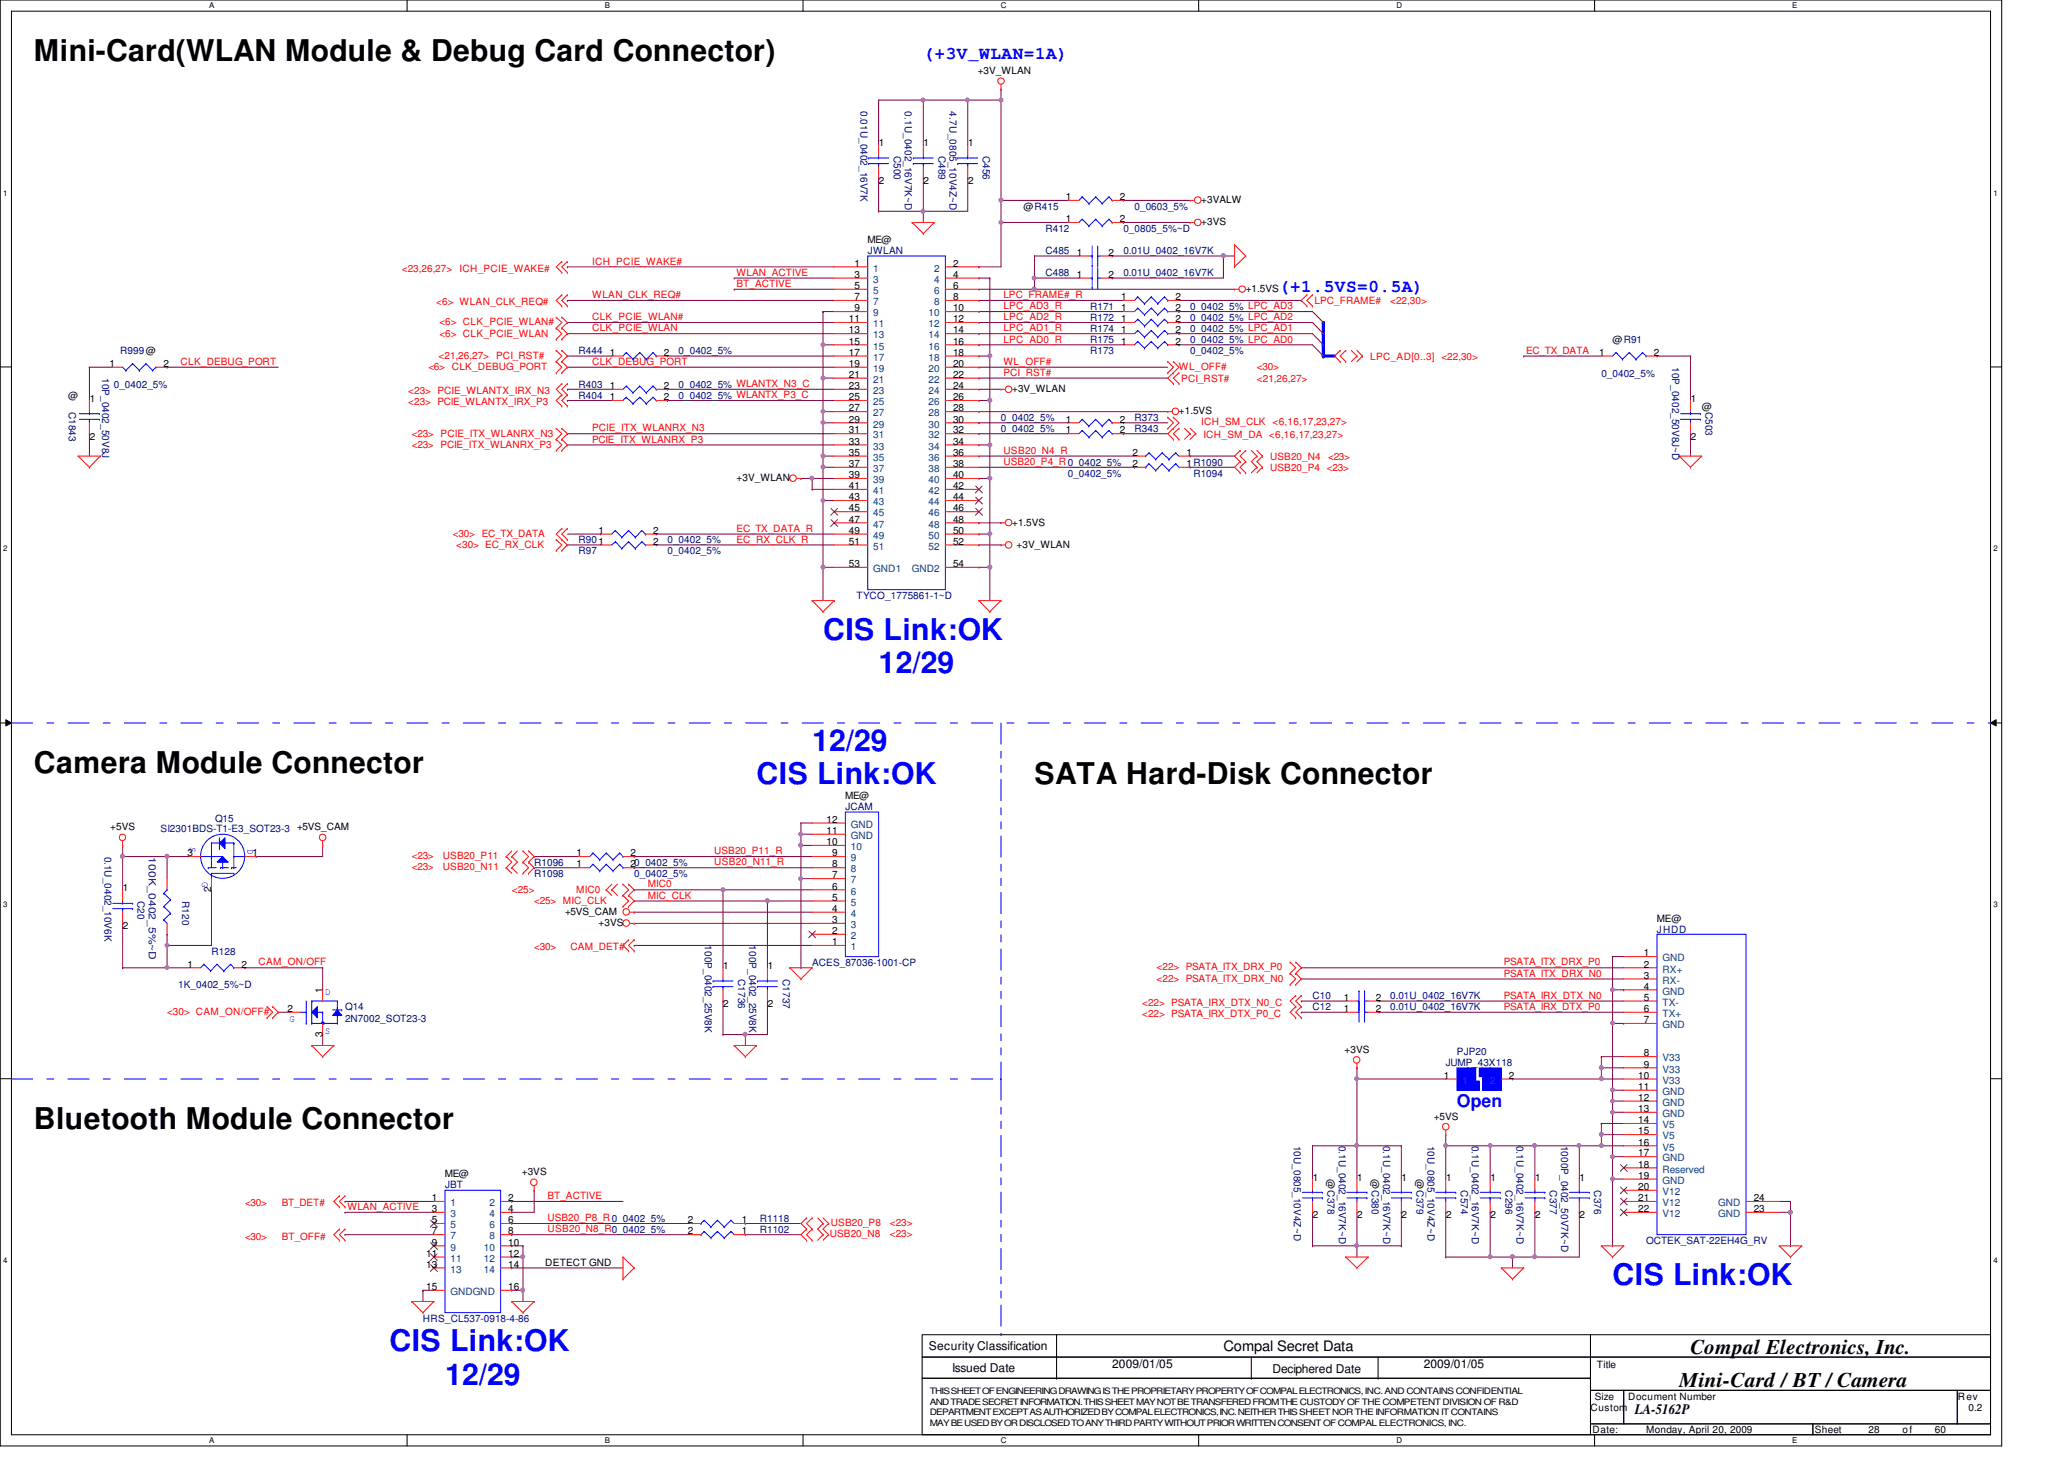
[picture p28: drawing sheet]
<svg xmlns="http://www.w3.org/2000/svg" width="297mm" height="210mm" viewBox="0 0 297 210" stroke-linecap="round" stroke-linejoin="round" font-family="sans-serif">
<defs><g id="words">
<g font-size="4.3">
<text x="4.9" y="8.8">Mini-Card(WLAN Module &amp; Debug Card Connector)</text>
<text x="4.9" y="111.3">Camera Module Connector</text>
<text x="148.9" y="112.9">SATA Hard-Disk Connector</text>
<text x="4.9" y="162.4">Bluetooth Module Connector</text>
</g>
<g font-size="4.3" fill="#00f">
<text x="118.4" y="92">CIS Link:OK</text>
<text x="126.4" y="96.9">12/29</text>
<text x="108.9" y="112.9">CIS Link:OK</text>
<text x="116.9" y="108">12/29</text>
<text x="232.1" y="184.9">CIS Link:OK</text>
<text x="56" y="194.4">CIS Link:OK</text>
<text x="64" y="199.3">12/29</text>
</g>
<g font-size="3">
<text x="243.3" y="194.7">Compal Electronics, Inc.</text>
<text x="241.7" y="199.6">Mini-Card / BT / Camera</text>
</g>
<g font-size="2.5" fill="#00f">
<text x="132.9" y="8.5">(+3V_WLAN=1A)</text>
<text x="184.1" y="42.1">(+1.5VS=0.5A)</text>
<text x="209.7" y="159.2">Open</text>
</g>
<g font-size="2.1">
<text x="176.1" y="194.4">Compal Secret Data</text>
<text x="235.3" y="203.5">LA-5162P</text>
</g>
<g font-size="1.7">
<text x="133.7" y="194.3">Security Classification</text>
<text x="137" y="197.3">Issued Date</text>
<text x="160.1" y="196.8">2009/01/05</text>
<text x="183.1" y="197.5">Deciphered Date</text>
<text x="204.9" y="196.8">2009/01/05</text>
</g>
<g font-size="1.4">
<text x="140.7" y="10.6">+3V_WLAN</text>
<text x="126.5" y="21">1</text>
<text x="132.9" y="21">1</text>
<text x="139.3" y="21">1</text>
<text x="126.5" y="26.5">2</text>
<text x="132.9" y="26.5">2</text>
<text x="139.3" y="26.5">2</text>
<text x="153.4" y="28.8">1</text>
<text x="161.2" y="28.8">2</text>
<text x="172.9" y="29.2">+3VALW</text>
<text x="124.8" y="35">ME@</text>
<text x="147.3" y="30.2">@R415</text>
<text x="153.4" y="32">1</text>
<text x="161.2" y="32">2</text>
<text x="172.9" y="32.4">+3VS</text>
<text x="123" y="38.4">1</text>
<text x="123" y="40">3</text>
<text x="123" y="41.6">5</text>
<text x="137.2" y="38.4">2</text>
<text x="137.2" y="40">4</text>
<text x="137.2" y="41.6">6</text>
<text x="155" y="40">1</text>
<text x="155" y="36.8">1</text>
<text x="159.6" y="40">2</text>
<text x="159.6" y="36.8">2</text>
<text x="179.3" y="42">+1.5VS</text>
<text x="122.2" y="46.4">11</text>
<text x="122.2" y="48">13</text>
<text x="123" y="43.2">7</text>
<text x="123" y="44.8">9</text>
<text x="137.2" y="43.2">8</text>
<text x="137.2" y="44.8">10</text>
<text x="137.2" y="46.4">12</text>
<text x="137.2" y="48">14</text>
<text x="161.4" y="44.8">1</text>
<text x="161.4" y="43.2">1</text>
<text x="161.4" y="46.4">1</text>
<text x="161.4" y="48">1</text>
<text x="169.2" y="44.8">2</text>
<text x="169.2" y="43.2">2</text>
<text x="169.2" y="46.4">2</text>
<text x="169.2" y="48">2</text>
<text x="15.7" y="52.8">1</text>
<text x="23.5" y="52.8">2</text>
<text x="87.8" y="51.2">1</text>
<text x="95.5" y="51.2">2</text>
<text x="122.2" y="49.6">15</text>
<text x="122.2" y="51.2">17</text>
<text x="122.2" y="52.8">19</text>
<text x="137.2" y="49.6">16</text>
<text x="137.2" y="51.2">18</text>
<text x="137.2" y="52.8">20</text>
<text x="161.4" y="49.6">1</text>
<text x="169.2" y="49.6">2</text>
<text x="230.2" y="51.2">1</text>
<text x="232.1" y="49.4">@R91</text>
<text x="238" y="51.2">2</text>
<text x="9.8" y="57.4">@</text>
<text x="12.9" y="57.8">1</text>
<text x="87.8" y="57.6">1</text>
<text x="87.8" y="56">1</text>
<text x="95.5" y="57.6">2</text>
<text x="95.5" y="56">2</text>
<text x="122.2" y="54.4">21</text>
<text x="122.2" y="56">23</text>
<text x="122.2" y="57.6">25</text>
<text x="122.2" y="59.2">27</text>
<text x="137.2" y="54.4">22</text>
<text x="137.2" y="56">24</text>
<text x="137.2" y="57.6">26</text>
<text x="137.2" y="59.2">28</text>
<text x="145.7" y="56.4">+3V_WLAN</text>
<text x="169.7" y="59.6">+1.5VS</text>
<text x="243.3" y="57.8">1</text>
<text x="244.9" y="59">@</text>
<text x="12.9" y="63.3">2</text>
<text x="122.2" y="60.8">29</text>
<text x="122.2" y="62.4">31</text>
<text x="122.2" y="64">33</text>
<text x="122.2" y="65.6">35</text>
<text x="137.2" y="60.8">30</text>
<text x="137.2" y="62.4">32</text>
<text x="137.2" y="64">34</text>
<text x="137.2" y="65.6">36</text>
<text x="153.4" y="60.8">1</text>
<text x="153.4" y="62.4">1</text>
<text x="161.2" y="60.8">2</text>
<text x="161.2" y="62.4">2</text>
<text x="163" y="65.6">2</text>
<text x="170.8" y="65.6">1</text>
<text x="243.3" y="63.3">2</text>
<text x="106" y="69.2">+3V_WLAN</text>
<text x="122.2" y="67.2">37</text>
<text x="122.2" y="68.8">39</text>
<text x="122.2" y="70.4">41</text>
<text x="122.2" y="72">43</text>
<text x="137.2" y="67.2">38</text>
<text x="137.2" y="68.8">40</text>
<text x="137.2" y="70.4">42</text>
<text x="137.2" y="72">44</text>
<text x="163" y="67.2">2</text>
<text x="170.8" y="67.2">1R1090</text>
<text x="86.1" y="76.8">1</text>
<text x="94" y="76.8">2</text>
<text x="122.2" y="73.6">45</text>
<text x="122.2" y="75.2">47</text>
<text x="122.2" y="76.8">49</text>
<text x="137.2" y="73.6">46</text>
<text x="137.2" y="75.2">48</text>
<text x="137.2" y="76.8">50</text>
<text x="145.7" y="75.6">+1.5VS</text>
<text x="94" y="78.4">2</text>
<text x="122.2" y="78.4">51</text>
<text x="122.2" y="81.6">53</text>
<text x="137.2" y="78.4">52</text>
<text x="137.2" y="81.6">54</text>
<text x="146.3" y="78.8">+3V_WLAN</text>
<text x="15.9" y="119.5">+5VS</text>
<text x="42.8" y="119.5">+5VS_CAM</text>
<text x="119" y="120">11</text>
<text x="119" y="118.4">12</text>
<text x="121.6" y="115">ME@</text>
<text x="27" y="123.2">3</text>
<text x="36.4" y="123.2">1</text>
<text x="83" y="123.2">1</text>
<text x="83" y="124.8">1</text>
<text x="90.8" y="123.2">2</text>
<text x="90.8" y="124.8">20_0402_5%</text>
<text x="119" y="121.6">10</text>
<text x="119.8" y="123.2">9</text>
<text x="119.8" y="124.8">8</text>
<text x="17.7" y="128.2">1</text>
<text x="30.4" y="128.3" transform="rotate(-90 30.4 128.3)">2</text>
<text x="81.3" y="131.6">+5VS_CAM</text>
<text x="119.8" y="131.2">4</text>
<text x="119.8" y="129.6">5</text>
<text x="119.8" y="128">6</text>
<text x="119.8" y="126.4">7</text>
<text x="17.7" y="133.7">2</text>
<text x="86.1" y="133.2">+3VS</text>
<text x="119.8" y="136">1</text>
<text x="119.8" y="134.4">2</text>
<text x="119.8" y="132.8">3</text>
<text x="236.6" y="137.6">1</text>
<text x="238.5" y="132.6">ME@</text>
<text x="27" y="139.2">1</text>
<text x="34.8" y="139.2">2</text>
<text x="46.4" y="142.9" transform="rotate(-90 46.4 142.9)">1</text>
<text x="104.1" y="139.4">1</text>
<text x="110.5" y="139.4">1</text>
<text x="193.4" y="144">1</text>
<text x="198" y="144">2</text>
<text x="236.6" y="139.2">2</text>
<text x="236.6" y="140.8">3</text>
<text x="236.6" y="142.4">4</text>
<text x="236.6" y="144">5</text>
<text x="41.4" y="145.6">2</text>
<text x="46.4" y="149.1" transform="rotate(-90 46.4 149.1)">3</text>
<text x="104.1" y="144.9">2</text>
<text x="110.5" y="144.9">2</text>
<text x="193.4" y="145.6">1</text>
<text x="198" y="145.6">2</text>
<text x="236.6" y="145.6">6</text>
<text x="236.6" y="147.2">7</text>
<text x="193.5" y="151.5">+3VS</text>
<text x="207.8" y="155.2">1</text>
<text x="217.2" y="155.2">2</text>
<text x="235.8" y="155.2">10</text>
<text x="236.6" y="152">8</text>
<text x="236.6" y="153.6">9</text>
<text x="206.3" y="161.1">+5VS</text>
<text x="235.8" y="156.8">11</text>
<text x="235.8" y="158.4">12</text>
<text x="235.8" y="160">13</text>
<text x="235.8" y="161.6">14</text>
<text x="235.8" y="163.2">15</text>
<text x="235.8" y="164.8">16</text>
<text x="235.8" y="166.4">17</text>
<text x="235.8" y="168">18</text>
<text x="62.1" y="172.8">1</text>
<text x="64" y="169.4">ME@</text>
<text x="73.1" y="172.8">2</text>
<text x="75.1" y="169.1">+3VS</text>
<text x="188.9" y="169.8">1</text>
<text x="191" y="169.6" transform="rotate(90 191 169.6)">@C378</text>
<text x="195.3" y="169.8">1</text>
<text x="197.4" y="169.6" transform="rotate(90 197.4 169.6)">@C380</text>
<text x="201.7" y="169.8">1</text>
<text x="203.8" y="169.6" transform="rotate(90 203.8 169.6)">@C379</text>
<text x="208.1" y="169.8">1</text>
<text x="214.5" y="169.8">1</text>
<text x="220.9" y="169.8">1</text>
<text x="227.3" y="169.8">1</text>
<text x="235.8" y="169.6">19</text>
<text x="235.8" y="171.2">20</text>
<text x="235.8" y="172.8">21</text>
<text x="252.4" y="172.8">24</text>
<text x="62.1" y="174.4">3</text>
<text x="62.1" y="176">5</text>
<text x="62.1" y="177.6">7</text>
<text x="62.1" y="179.2">9</text>
<text x="73.1" y="174.4">4</text>
<text x="73.1" y="176">6</text>
<text x="73.1" y="177.6">8</text>
<text x="73.1" y="179.2">10</text>
<text x="99" y="177.6">2</text>
<text x="99" y="176">2</text>
<text x="106.8" y="177.6">1</text>
<text x="106.8" y="176">1</text>
<text x="188.9" y="175.3">2</text>
<text x="195.3" y="175.3">2</text>
<text x="201.7" y="175.3">2</text>
<text x="208.1" y="175.3">2</text>
<text x="214.5" y="175.3">2</text>
<text x="220.9" y="175.3">2</text>
<text x="227.3" y="175.3">2</text>
<text x="235.8" y="174.4">22</text>
<text x="252.4" y="174.4">23</text>
<text x="61.3" y="185.6">15</text>
<text x="61.3" y="180.8">11</text>
<text x="61.3" y="182.4">13</text>
<text x="73.1" y="185.6">16</text>
<text x="73.1" y="180.8">12</text>
<text x="73.1" y="182.4">14</text>
<text x="78.4" y="182.2">DETECT GND</text>
<text x="229.8" y="196.8">Title</text>
<text x="228.9" y="203">Custom</text>
<text x="229.5" y="201.4">Size</text>
<text x="234.3" y="201.4">Document Number</text>
<text x="281.8" y="201.4">Rev</text>
<text x="283.3" y="203">0.2</text>
<text x="229.2" y="206.2">Date:</text>
<text x="236.9" y="206.2">Monday, April 20, 2009</text>
<text x="261.2" y="206.2">Sheet</text>
<text x="268.9" y="206.2">28</text>
<text x="273.8" y="206.2">of</text>
<text x="278.5" y="206.2">60</text>
</g>
<g font-size="1.4" fill="#000080">
<text x="123.8" y="16" transform="rotate(90 123.8 16)">0.01U_0402_16V7K</text>
<text x="130.2" y="16" transform="rotate(90 130.2 16)">0.1U_0402_16V7K~D</text>
<text x="136.6" y="16" transform="rotate(90 136.6 16)">4.7U_0805_10V4Z~D</text>
<text x="128.6" y="22.4" transform="rotate(90 128.6 22.4)">C500</text>
<text x="135" y="22.4" transform="rotate(90 135 22.4)">C489</text>
<text x="141.4" y="22.4" transform="rotate(90 141.4 22.4)">C456</text>
<text x="150.4" y="33.4">R412</text>
<text x="161.7" y="33.4">0_0805_5%~D</text>
<text x="163.3" y="30.2">0_0603_5%</text>
<text x="124.9" y="36.6">JWLAN</text>
<text x="150.4" y="39.8">C488</text>
<text x="150.4" y="36.6">C485</text>
<text x="161.7" y="39.8">0.01U_0402_16V7K</text>
<text x="161.7" y="36.6">0.01U_0402_16V7K</text>
<text x="156.9" y="46.2">R172</text>
<text x="156.9" y="44.6">R171</text>
<text x="156.9" y="47.8">R174</text>
<text x="171.3" y="46.2">0_0402_5% LPC_AD2</text>
<text x="171.3" y="44.6">0_0402_5% LPC_AD3</text>
<text x="171.3" y="47.8">0_0402_5% LPC_AD1</text>
<text x="17.3" y="51">R999@</text>
<text x="83.3" y="51">R444</text>
<text x="97.7" y="51">0_0402_5%</text>
<text x="156.9" y="51">R173</text>
<text x="156.9" y="49.4">R175</text>
<text x="171.3" y="51">0_0402_5%</text>
<text x="171.3" y="49.4">0_0402_5% LPC_AD0</text>
<text x="240.7" y="52.8" transform="rotate(90 240.7 52.8)">10P_0402_50V8J~D</text>
<text x="9.9" y="59.2" transform="rotate(90 9.9 59.2)">C1843</text>
<text x="14.7" y="54.4" transform="rotate(90 14.7 54.4)">10P_0402_50V8J</text>
<text x="16.4" y="55.8">0_0402_5%</text>
<text x="83.3" y="57.4">R404</text>
<text x="83.3" y="55.8">R403</text>
<text x="97.7" y="57.4">0_0402_5% WLANTX_P3_C</text>
<text x="97.7" y="55.8">0_0402_5% WLANTX_N3_C</text>
<text x="230.5" y="54.2">0_0402_5%</text>
<text x="245.4" y="59.2" transform="rotate(90 245.4 59.2)">C503</text>
<text x="144.1" y="60.6">0_0402_5%</text>
<text x="144.1" y="62.2">0_0402_5%</text>
<text x="163.3" y="60.6">R373</text>
<text x="163.3" y="62.2">R343</text>
<text x="153.7" y="68.6">0_0402_5%</text>
<text x="171.7" y="68.6">R1094</text>
<text x="83.3" y="78.2">R901</text>
<text x="83.3" y="79.8">R97</text>
<text x="96.1" y="78.2">0_0402_5%</text>
<text x="96.1" y="79.8">0_0402_5%</text>
<text x="123.3" y="86.2">TYCO_1775861-1~D</text>
<text x="23.1" y="119.8">SI2301BDS-T1-E3_SOT23-3</text>
<text x="30.9" y="118.2">Q15</text>
<text x="121.7" y="116.6">JCAM</text>
<text x="15" y="123.2" transform="rotate(90 15 123.2)">0.1U_0402_10V6K</text>
<text x="21.4" y="123.2" transform="rotate(90 21.4 123.2)">100K_0402_5%~D</text>
<text x="76.9" y="124.6">R1096</text>
<text x="19.8" y="129.6" transform="rotate(90 19.8 129.6)">C20</text>
<text x="26.2" y="129.6" transform="rotate(90 26.2 129.6)">R120</text>
<text x="76.9" y="126.2">R1098</text>
<text x="91.3" y="126.2">0_0402_5%</text>
<text x="30.4" y="137.4">R128</text>
<text x="101.4" y="136" transform="rotate(90 101.4 136)">100P_0402_25V8K</text>
<text x="107.8" y="136" transform="rotate(90 107.8 136)">100P_0402_25V8K</text>
<text x="238.5" y="134.2">JHDD</text>
<text x="25.7" y="142.2">1K_0402_5%~D</text>
<text x="106.2" y="140.8" transform="rotate(90 106.2 140.8)">C1736</text>
<text x="112.6" y="140.8" transform="rotate(90 112.6 140.8)">C1737</text>
<text x="116.9" y="139">ACES_87036-1001-CP</text>
<text x="188.9" y="143.8">C10</text>
<text x="200.1" y="143.8">0.01U_0402_16V7K</text>
<text x="49.7" y="145.4">Q14</text>
<text x="49.7" y="147">2N7002_SOT23-3</text>
<text x="188.9" y="145.4">C12</text>
<text x="200.1" y="145.4">0.01U_0402_16V7K</text>
<text x="208.1" y="153.4">JUMP_43X118</text>
<text x="209.7" y="151.8">PJP20</text>
<text x="186.2" y="164.8" transform="rotate(90 186.2 164.8)">10U_0805_10V4Z~D</text>
<text x="192.7" y="164.8" transform="rotate(90 192.7 164.8)">0.1U_0402_16V7K~D</text>
<text x="199" y="164.8" transform="rotate(90 199 164.8)">0.1U_0402_16V7K~D</text>
<text x="205.4" y="164.8" transform="rotate(90 205.4 164.8)">10U_0805_10V4Z~D</text>
<text x="211.8" y="164.8" transform="rotate(90 211.8 164.8)">0.1U_0402_16V7K~D</text>
<text x="218.2" y="164.8" transform="rotate(90 218.2 164.8)">0.1U_0402_16V7K~D</text>
<text x="224.7" y="164.8" transform="rotate(90 224.7 164.8)">1000P_0402_50V7K~D</text>
<text x="64" y="171">JBT</text>
<text x="210.2" y="171.2" transform="rotate(90 210.2 171.2)">C574</text>
<text x="216.7" y="171.2" transform="rotate(90 216.7 171.2)">C296</text>
<text x="223.1" y="171.2" transform="rotate(90 223.1 171.2)">C377</text>
<text x="229.4" y="171.2" transform="rotate(90 229.4 171.2)">C376</text>
<text x="109.3" y="177.4">R1102</text>
<text x="109.3" y="175.8">R1118</text>
<text x="236.9" y="179">OCTEK_SAT-22EH4G_RV</text>
<text x="60.9" y="190.2">HRS_CL537-0918-4-86</text>
</g>
<g font-size="1.4" fill="#f00">
<text x="57.8" y="39.1">&lt;23,26,27&gt;</text>
<text x="66.1" y="39.1">ICH_PCIE_WAKE#</text>
<text x="85.2" y="38.1">ICH_PCIE_WAKE#</text>
<text x="106" y="39.7">WLAN_ACTIVE</text>
<text x="106" y="41.3">BT_ACTIVE</text>
<text x="62.8" y="43.9">&lt;6&gt; WLAN_CLK_REQ#</text>
<text x="63.2" y="46.8">&lt;6&gt; CLK_PCIE_WLAN#</text>
<text x="85.2" y="42.9">WLAN_CLK_REQ#</text>
<text x="85.2" y="46.1">CLK_PCIE_WLAN#</text>
<text x="85.2" y="47.7">CLK_PCIE_WLAN</text>
<text x="144.4" y="47.7">LPC_AD1_R</text>
<text x="144.4" y="46.1">LPC_AD2_R</text>
<text x="144.4" y="44.5">LPC_AD3_R</text>
<text x="144.4" y="42.9">LPC_FRAME#_R</text>
<text x="189.2" y="43.8">LPC_FRAME#</text>
<text x="200.1" y="43.8">&lt;22,30&gt;</text>
<text x="26" y="52.5">CLK_DEBUG_PORT</text>
<text x="61.7" y="53.2">&lt;6&gt; CLK_DEBUG_PORT</text>
<text x="63.1" y="51.6">&lt;21,26,27&gt;</text>
<text x="63.2" y="48.4">&lt;6&gt; CLK_PCIE_WLAN</text>
<text x="71.4" y="51.6">PCI_RST#</text>
<text x="85.2" y="52.5">CLK_DEBUG_PORT</text>
<text x="144.4" y="52.5">WL_OFF#</text>
<text x="144.4" y="49.3">LPC_AD0_R</text>
<text x="169.7" y="53.2">WL_OFF#</text>
<text x="180.9" y="53.2">&lt;30&gt;</text>
<text x="197.2" y="51.8">LPC_AD[0..3] &lt;22,30&gt;</text>
<text x="219.6" y="50.9">EC_TX_DATA</text>
<text x="58.8" y="58.3">&lt;23&gt; PCIE_WLANTX_IRX_P3</text>
<text x="58.8" y="56.7">&lt;23&gt; PCIE_WLANTX_IRX_N3</text>
<text x="144.4" y="54.1">PCI_RST#</text>
<text x="170" y="55">PCI_RST#</text>
<text x="180.9" y="55">&lt;21,26,27&gt;</text>
<text x="59.3" y="62.8">&lt;23&gt; PCIE_ITX_WLANRX_N3</text>
<text x="59.3" y="64.4">&lt;23&gt; PCIE_ITX_WLANRX_P3</text>
<text x="85.2" y="62.1">PCIE_ITX_WLANRX_N3</text>
<text x="85.2" y="63.7">PCIE_ITX_WLANRX_P3</text>
<text x="144.4" y="65.3">USB20_N4_R</text>
<text x="172.9" y="61.2">ICH_SM_CLK &lt;6,16,17,23,27&gt;</text>
<text x="173.2" y="63">ICH_SM_DA &lt;6,16,17,23,27&gt;</text>
<text x="144.4" y="66.9">USB20_P4_R0_0402_5%</text>
<text x="182.8" y="66.2">USB20_N4</text>
<text x="182.8" y="67.8">USB20_P4 &lt;23&gt;</text>
<text x="191.1" y="66.2">&lt;23&gt;</text>
<text x="65.2" y="77.2">&lt;30&gt; EC_TX_DATA</text>
<text x="106" y="76.5">EC_TX_DATA_R</text>
<text x="65.7" y="78.8">&lt;30&gt; EC_RX_CLK</text>
<text x="106" y="78.1">EC_RX_CLK_R</text>
<text x="59.3" y="125.2">&lt;23&gt;</text>
<text x="59.3" y="123.6">&lt;23&gt;</text>
<text x="63.8" y="125.2">USB20_N11</text>
<text x="63.8" y="123.6">USB20_P11</text>
<text x="102.8" y="122.9">USB20_P11_R</text>
<text x="102.8" y="124.5">USB20_N11_R</text>
<text x="73.7" y="128.4">&lt;25&gt;</text>
<text x="76.9" y="130">&lt;25&gt; MIC_CLK</text>
<text x="82.9" y="128.4">MIC0</text>
<text x="93.2" y="129.3">MIC_CLK</text>
<text x="93.2" y="127.7">MIC0</text>
<text x="76.9" y="136.7">&lt;30&gt;</text>
<text x="82.1" y="136.7">CAM_DET#</text>
<text x="37.2" y="138.9">CAM_ON/OFF</text>
<text x="166.5" y="139.6">&lt;22&gt; PSATA_ITX_DRX_P0</text>
<text x="166.5" y="141.2">&lt;22&gt; PSATA_ITX_DRX_N0</text>
<text x="216.4" y="143.7">PSATA_IRX_DTX_N0</text>
<text x="216.4" y="138.9">PSATA_ITX_DRX_P0</text>
<text x="216.4" y="140.5">PSATA_ITX_DRX_N0</text>
<text x="24" y="146">&lt;30&gt; CAM_ON/OFF#</text>
<text x="164.4" y="146.3">&lt;22&gt; PSATA_IRX_DTX_P0_C</text>
<text x="164.4" y="144.7">&lt;22&gt; PSATA_IRX_DTX_N0_C</text>
<text x="216.4" y="145.3">PSATA_IRX_DTX_P0</text>
<text x="35.3" y="173.5">&lt;30&gt;</text>
<text x="40.6" y="173.5">BT_DET#</text>
<text x="78.8" y="172.5">BT_ACTIVE</text>
<text x="35.3" y="178.4">&lt;30&gt;</text>
<text x="40.6" y="178.4">BT_OFF#</text>
<text x="50" y="174.1">WLAN_ACTIVE</text>
<text x="78.8" y="175.7">USB20_P8_R0_0402_5%</text>
<text x="78.8" y="177.3">USB20_N8_R0_0402_5%</text>
<text x="119.4" y="178">USB20_N8</text>
<text x="119.6" y="176.4">USB20_P8</text>
<text x="128.1" y="178">&lt;23&gt;</text>
<text x="128.1" y="176.4">&lt;23&gt;</text>
</g>
<g font-size="1.4" fill="#004080">
<text x="125.7" y="39.1">1</text>
<text x="125.7" y="40.7">3</text>
<text x="134.4" y="39.1">2</text>
<text x="134.4" y="40.7">4</text>
<text x="125.7" y="42.3">5</text>
<text x="125.7" y="43.9">7</text>
<text x="125.7" y="45.5">9</text>
<text x="125.7" y="47.1">11</text>
<text x="133.6" y="45.5">10</text>
<text x="133.6" y="47.1">12</text>
<text x="134.4" y="42.3">6</text>
<text x="134.4" y="43.9">8</text>
<text x="125.7" y="48.7">13</text>
<text x="125.7" y="50.3">15</text>
<text x="125.7" y="51.9">17</text>
<text x="125.7" y="53.5">19</text>
<text x="133.6" y="48.7">14</text>
<text x="133.6" y="50.3">16</text>
<text x="133.6" y="51.9">18</text>
<text x="133.6" y="53.5">20</text>
<text x="125.7" y="55.1">21</text>
<text x="125.7" y="56.7">23</text>
<text x="125.7" y="58.3">25</text>
<text x="125.7" y="59.9">27</text>
<text x="133.6" y="55.1">22</text>
<text x="133.6" y="56.7">24</text>
<text x="133.6" y="58.3">26</text>
<text x="133.6" y="59.9">28</text>
<text x="125.7" y="61.5">29</text>
<text x="125.7" y="63.1">31</text>
<text x="125.7" y="64.7">33</text>
<text x="133.6" y="61.5">30</text>
<text x="133.6" y="63.1">32</text>
<text x="133.6" y="64.7">34</text>
<text x="125.7" y="66.3">35</text>
<text x="125.7" y="67.9">37</text>
<text x="125.7" y="69.5">39</text>
<text x="125.7" y="71.1">41</text>
<text x="133.6" y="66.3">36</text>
<text x="133.6" y="67.9">38</text>
<text x="133.6" y="69.5">40</text>
<text x="133.6" y="71.1">42</text>
<text x="125.7" y="72.7">43</text>
<text x="125.7" y="74.3">45</text>
<text x="125.7" y="75.9">47</text>
<text x="125.7" y="77.5">49</text>
<text x="133.6" y="72.7">44</text>
<text x="133.6" y="74.3">46</text>
<text x="133.6" y="75.9">48</text>
<text x="133.6" y="77.5">50</text>
<text x="125.7" y="79.1">51</text>
<text x="125.7" y="82.3">GND1</text>
<text x="131.2" y="82.3">GND2</text>
<text x="133.6" y="79.1">52</text>
<text x="122.5" y="119.1">GND</text>
<text x="122.5" y="123.9">9</text>
<text x="122.5" y="122.3">10</text>
<text x="122.5" y="125.5">8</text>
<text x="122.5" y="120.7">GND</text>
<text x="122.5" y="131.9">4</text>
<text x="122.5" y="130.3">5</text>
<text x="122.5" y="128.7">6</text>
<text x="122.5" y="127.1">7</text>
<text x="122.5" y="136.7">1</text>
<text x="122.5" y="135.1">2</text>
<text x="122.5" y="133.5">3</text>
<text x="239.3" y="138.3">GND</text>
<text x="239.3" y="139.9">RX+</text>
<text x="239.3" y="141.5">RX-</text>
<text x="239.3" y="143.1">GND</text>
<text x="239.3" y="144.7">TX-</text>
<text x="239.3" y="146.3">TX+</text>
<text x="239.3" y="147.9">GND</text>
<text x="210.5" y="155.9">1</text>
<text x="214.5" y="155.9">2</text>
<text x="239.3" y="152.7">V33</text>
<text x="239.3" y="154.3">V33</text>
<text x="239.3" y="155.9">V33</text>
<text x="239.3" y="157.5">GND</text>
<text x="239.3" y="159.1">GND</text>
<text x="239.3" y="160.7">GND</text>
<text x="239.3" y="162.3">V5</text>
<text x="239.3" y="163.9">V5</text>
<text x="239.3" y="165.5">V5</text>
<text x="239.3" y="167.1">GND</text>
<text x="64.9" y="173.5">1</text>
<text x="70.4" y="173.5">2</text>
<text x="239.3" y="168.7">Reserved</text>
<text x="239.3" y="170.3">GND</text>
<text x="239.3" y="171.9">V12</text>
<text x="239.3" y="173.5">V12</text>
<text x="247.3" y="173.5">GND</text>
<text x="64.9" y="175.1">3</text>
<text x="64.9" y="176.7">5</text>
<text x="64.9" y="178.3">7</text>
<text x="64.9" y="179.9">9</text>
<text x="69.6" y="179.9">10</text>
<text x="70.4" y="175.1">4</text>
<text x="70.4" y="176.7">6</text>
<text x="70.4" y="178.3">8</text>
<text x="239.3" y="175.1">V12</text>
<text x="247.3" y="175.1">GND</text>
<text x="64.9" y="181.5">11</text>
<text x="64.9" y="183.1">13</text>
<text x="69.6" y="181.5">12</text>
<text x="69.6" y="183.1">14</text>
<text x="64.9" y="186.3">GNDGND</text>
</g>
<g font-size="1.4" fill="#00f">
<text x="27.3" y="121.8" transform="rotate(90 27.3 121.8)">S</text>
<text x="35.6" y="122.1" transform="rotate(90 35.6 122.1)">D</text>
<text x="29.1" y="126.9" transform="rotate(90 29.1 126.9)">G</text>
<text x="46.8" y="143.1">D</text>
<text x="41.7" y="147">G</text>
<text x="46.8" y="148.7">S</text>
</g>
<g font-size="1.3">
<text x="133.8" y="200.6">THIS SHEET OF ENGINEERING DRAWING IS THE PROPRIETARY PROPERTY OF COMPAL ELECTRONICS, INC. AND CONTAINS CONFIDENTIAL</text>
<text x="133.8" y="202.1">AND TRADE SECRET INFORMATION. THIS SHEET MAY NOT BETRANSFERED FROM THE CUSTODY OF THE COMPETENT DIVISION OF R&amp;D</text>
<text x="133.8" y="203.6">DEPARTMENT EXCEPT AS AUTHORIZED BY COMPAL ELECTRONICS, INC. NEITHER THIS SHEET NOR THE INFORMATION IT CONTAINS</text>
<text x="133.8" y="205.1">MAY BE USED BY OR DISCLOSED TO ANY THIRD PARTY WITHOUT PRIOR WRITTEN CONSENT OF COMPAL ELECTRONICS, INC.</text>
</g>
<g font-size="1.1">
<text x="30.1" y="1.1">A</text>
<text x="87" y="1.1">B</text>
<text x="144" y="1.1">C</text>
<text x="201" y="1.1">D</text>
<text x="257.9" y="1.1">E</text>
<text x=".5" y="28.2">1</text>
<text x="286.9" y="28.2">1</text>
<text x=".5" y="79.3">2</text>
<text x="286.9" y="79.3">2</text>
<text x=".5" y="130.6">3</text>
<text x="286.9" y="130.6">3</text>
<text x=".5" y="181.7">4</text>
<text x="286.9" y="181.7">4</text>
<text x="30.1" y="207.6">A</text>
<text x="87" y="207.6">B</text>
<text x="144" y="207.6">C</text>
<text x="201" y="207.6">D</text>
<text x="257.9" y="207.6">E</text>
</g>
</g></defs>
<path d="M0 0h288.1v208h-288.1zM1.6 1.6h284.9v204.8h-284.9z" fill="none" stroke="#000" stroke-width=".14"/>
<g fill="#fff">
<path d="M30.1 .2h.7v1.2h-.7z"/>
<path d="M30.1 206.6h.7v1.2h-.7z"/>
</g>
<path d="M58.6 0v1.6M58.6 206.4v1.6" fill="none" stroke="#000" stroke-width=".14"/>
<g fill="#fff">
<path d="M87 .2h.8v1.2h-.8z"/>
<path d="M87 206.6h.8v1.2h-.8z"/>
</g>
<path d="M115.6 0v1.6M115.6 206.4v1.6" fill="none" stroke="#000" stroke-width=".14"/>
<g fill="#fff">
<path d="M144 .2h.8v1.2h-.8z"/>
<path d="M144 206.6h.8v1.2h-.8z"/>
</g>
<path d="M172.5 0v1.6M172.5 206.4v1.6" fill="none" stroke="#000" stroke-width=".14"/>
<g fill="#fff">
<path d="M201 .2h.7v1.2h-.7z"/>
<path d="M201 206.6h.7v1.2h-.7z"/>
</g>
<path d="M229.5 0v1.6M229.5 206.4v1.6" fill="none" stroke="#000" stroke-width=".14"/>
<g fill="#fff">
<path d="M257.9 .2h.8v1.2h-.8z"/>
<path d="M257.9 206.6h.8v1.2h-.8z"/>
<path d="M.5 27.2h.6v1.2h-.6z"/>
<path d="M286.9 27.2h.6v1.2h-.6z"/>
<path d="M.5 78.4h.6v1.1h-.6z"/>
<path d="M286.9 78.4h.6v1.1h-.6z"/>
</g>
<path d="M0 52.8h1.6M286.5 52.8h1.6" fill="none" stroke="#000" stroke-width=".14"/>
<g fill="#fff">
<path d="M.5 129.6h.6v1.2h-.6z"/>
<path d="M286.9 129.6h.6v1.2h-.6z"/>
</g>
<path d="M0 104h1.6M.8 103.5l.8 .5-.8 .4zM286.5 104l.8-.5v.9zM286.5 104h1.6" fill="none" stroke="#000" stroke-width=".14"/>
<path d="M.8 103.5l.8 .5-.8 .4zM286.5 104l.8-.5v.9z" fill="#000"/>
<g fill="#fff">
<path d="M.5 180.8h.6v1.1h-.6z"/>
<path d="M286.9 180.8h.6v1.1h-.6z"/>
</g>
<path d="M0 155.2h1.6M286.5 155.2h1.6" fill="none" stroke="#000" stroke-width=".14"/>
<g fill="none" stroke="#800040" stroke-width=".14">
<path d="M126.4 14.4h.1M126.4 14.4v6.4M126.4 14.4h17.7M132.9 14.4h.1M132.9 14.4v6.4M139.3 14.4h.1M139.3 14.4v6.4M144.1 14.4h.1M144.1 12.8h.1M144.1 12.8v25.6h-3.2M81.7 38.4h.1M81.7 38.4h38.4"/>
<path d="M126.4 25.6h.1M126.4 30.4h.1M126.4 25.6v4.8M132.9 30.4h.1M132.9 25.6h.1M132.9 25.6v6.4M139.3 25.6h.1M139.3 25.6v4.8h-12.9M140.9 38.4h.1M144.1 32h.1M144.1 28.8h.1M144.1 32h9.6"/>
<path d="M144.1 28.8h9.6M148.9 36.8h.1M148.9 36.8h6.4M148.9 36.8v4.8M160.1 36.8h.1M160.1 36.8h17.6M161.7 32h.1M161.7 28.8h.1M161.7 32h9.6M161.7 28.8h9.6M176.1 36.8h.1M176.1 36.8v3.2h-16"/>
<path d="M12.9 52.8h.1M12.9 52.8v4.8M12.9 52.8h3.1M24 52.8h.1M24 52.8h16M81.7 43.2h.1M81.7 46.4h.1M81.7 48h.1M81.7 56h.1M81.7 57.6h.1M81.7 52.8h.1M81.7 51.2h.1"/>
<path d="M81.7 52.8h38.4M81.7 43.2h38.4M81.7 46.4h38.4M81.7 48h38.4M81.7 51.2h6.3M81.7 56h6.3M81.7 57.6h6.3M96.1 56h.1M96.1 57.6h.1M96.1 51.2h.1M96.1 51.2h24M96.1 56h24"/>
<path d="M96.1 57.6h24M105.7 40h.1M105.7 41.6h.1M105.7 41.6h14.4M105.7 40h14.4M118.4 54.4h.1M118.4 49.6h.1M118.4 44.8h.1M118.4 59.2h.1M118.4 54.4h1.7M118.4 59.2h1.7M118.4 44.8v41.6"/>
<path d="M118.4 49.6h1.7M118.4 44.8h1.7M140.9 51.2h.1M140.9 52.8h.1M140.9 54.4h.1M140.9 56h.1M140.9 57.6h.1M140.9 59.2h.1M140.9 40h.1M140.9 41.6h.1M140.9 49.6h.1M140.9 48h.1"/>
<path d="M140.9 46.4h.1M140.9 44.8h.1M140.9 43.2h.1M140.9 52.8h27.2M140.9 43.2h20.8M140.9 46.4h20.8M140.9 48h20.8M140.9 51.2h1.5M140.9 54.4h27.2M140.9 56h3.2M140.9 57.6h1.5M140.9 59.2h27.2"/>
<path d="M140.9 41.6h36.8M140.9 40h1.5M140.9 49.6h20.8M140.9 44.8h20.8M142.4 51.2h.1M142.4 57.6h.1M142.4 40h.1M142.4 40v46.4M148.9 41.6h.1M148.9 40h.1M148.9 40h6.4M160.1 40h.1"/>
<path d="M169.7 43.2h17.6M187.3 43.2h.1M219.3 51.2h.1M219.3 51.2h11.2M238.5 51.2h.1M238.5 51.2h4.8M243.3 51.2h.1M243.3 51.2v6.4M12.9 62.4h.1M12.9 62.4v3.2M81.7 62.4h.1M81.7 64h.1"/>
<path d="M81.7 78.4h.1M81.7 76.8h4.7M81.7 78.4h4.7M81.7 62.4h38.4M81.7 64h38.4M86.4 76.8h.1M94.4 76.8h.1M94.4 78.4h.1M94.4 76.8h25.7M94.4 78.4h25.7M115.3 68.8h.1M115.3 68.8h4.8"/>
<path d="M116.9 68.8h.1M116.9 70.4h.1M116.9 68.8v1.6M116.9 70.4h3.2M118.4 65.6h.1M118.4 72h.1M118.4 60.8h.1M118.4 67.2h.1M118.4 60.8h1.7M118.4 65.6h1.7M118.4 72h1.7M118.4 67.2h1.7"/>
<path d="M140.9 68.8h.1M140.9 75.2h.1M140.9 76.8h.1M140.9 78.4h.1M140.9 60.8h.1M140.9 62.4h.1M140.9 65.6h.1M140.9 64h.1M140.9 68.8h1.5M140.9 75.2h3.2M140.9 76.8h1.5M140.9 78.4h3.2"/>
<path d="M140.9 60.8h12.8M140.9 62.4h12.8M140.9 64h1.5M140.9 65.6h22.4M140.9 67.2h22.4M142.4 64h.1M142.4 76.8h.1M142.4 68.8h.1M161.7 60.8h.1M161.7 62.4h.1M161.7 60.8h6.4M161.7 62.4h6.4"/>
<path d="M163.3 67.2h.1M171.3 65.6h.1M171.3 67.2h.1M171.3 65.6h6.4M171.3 67.2h6.4M243.3 62.4h.1M243.3 62.4v3.2M118.4 81.6h.1M118.4 81.6h1.7M140.9 81.6h.1M140.9 81.6h1.5M142.4 81.6h.1"/>
<path d="M115.3 118.4h.1M115.3 118.4v20.8M115.3 118.4h1.6M17.6 123.2h.1M17.6 121.6h.1M17.6 132.8h.1M17.6 139.2h.1M17.6 123.2h9.7M17.6 121.6v6.4M17.6 132.8v6.4M17.6 139.2h9.7M24 123.2h.1"/>
<path d="M24 136h.1M24 139.2h.1M24 134.4h.1M24 123.2v3.2M24 134.4v4.8M30.4 128h.1M30.4 128v8h-6.4M35.3 139.2h.1M35.3 139.2h11.1M36.9 123.2h.1M46.4 121.6h.1M46.4 139.2h.1"/>
<path d="M46.4 121.6v1.6h-9.5M46.4 139.2v3.2M76.9 123.2h.1M76.9 124.8h.1M76.9 123.2h6.4M76.9 124.8h6.4M91.3 123.2h.1M91.3 124.8h.1M91.3 136h.1M91.3 129.6h.1M91.3 128h.1M91.3 131.2h.1"/>
<path d="M91.3 132.8h.1M91.3 123.2h25.6M91.3 136h25.6M91.3 124.8h25.6M91.3 128h25.6M91.3 129.6h25.6M91.3 131.2h25.6M91.3 132.8h25.6M104.1 128h.1M104.1 128v11.2M110.4 129.6h.1M110.4 129.6v9.6"/>
<path d="M115.3 126.4h.1M115.3 139.2h.1M115.3 120h.1M115.3 121.6h.1M115.3 126.4h1.6M115.3 120h1.6M115.3 121.6h1.6M187.3 139.2h.1M187.3 139.2h46.4M232.1 137.6h.1M232.1 137.6h1.6M232.1 137.6v41.6"/>
<path d="M40 145.6h.1M40 145.6h1.7M46.4 148.8h.1M46.4 148.8v1.6M104.1 144h.1M104.1 148.8h.1M104.1 144v4.8M107.3 148.8h.1M107.3 148.8v1.6M110.4 144h.1M110.4 144v4.8h-6.3M187.3 145.6h.1"/>
<path d="M187.3 144h.1M187.3 140.8h.1M187.3 145.6h6.4M187.3 144h6.4M187.3 140.8h46.4M195.3 155.2h.1M195.3 153.6h.1M195.3 155.2h12.8M195.3 153.6v16M198.5 144h.1M198.5 145.6h.1M198.5 145.6h35.2"/>
<path d="M198.5 144h35.2M217.7 155.2h.1M217.7 155.2h16M230.5 152h.1M230.5 153.6h.1M230.5 155.2h.1M230.5 152v3.2M230.5 152h3.2M230.5 153.6h3.2M232.1 142.4h.1M232.1 147.2h.1M232.1 158.4h.1"/>
<path d="M232.1 156.8h.1M232.1 142.4h1.6M232.1 147.2h1.6M232.1 156.8h1.6M232.1 158.4h1.6M233.7 142.4h.1M233.7 147.2h.1M49.7 174.4h.1M49.7 177.6h.1M49.7 172.8h.1M49.7 174.4h12.7M49.7 172.8h12.7"/>
<path d="M49.7 177.6h12.7M73.7 179.2h.1M73.7 176h.1M73.7 177.6h.1M73.7 172.8h.1M73.7 174.4h.1M73.7 172.8h16M73.7 179.2h1.6M73.7 176h25.6M73.7 177.6h25.6M75.3 179.2h.1M75.3 179.2v8"/>
<path d="M76.9 171.2h.1M76.9 171.2v3.2h-3.2M107.3 176h.1M107.3 177.6h.1M107.3 176h8M107.3 177.6h8M188.9 164.8h.1M188.9 179.2h.1M188.9 164.8h12.8M188.9 164.8v4.8M188.9 174.4v4.8M188.9 179.2h12.8"/>
<path d="M195.3 164.8h.1M195.3 179.2h.1M195.3 174.4v6.4M201.7 174.4h.1M201.7 164.8h.1M201.7 179.2h.1M201.7 164.8v4.8M201.7 174.4v4.8M208.1 164.8h.1M208.1 163.2h.1M208.1 174.4h.1M208.1 164.8h25.6"/>
<path d="M208.1 163.2v6.4M208.1 174.4v6.4M214.5 164.8h.1M214.5 174.4h.1M214.5 164.8v4.8M214.5 174.4v6.4M220.9 164.8h.1M220.9 174.4h.1M220.9 164.8v4.8M220.9 174.4v6.4M227.3 164.8h.1M227.3 174.4h.1"/>
<path d="M227.3 164.8v4.8M227.3 174.4v6.4h-19.2M230.5 161.6h.1M230.5 164.8h.1M230.5 163.2h.1M230.5 161.6h3.2M230.5 161.6v3.2M230.5 163.2h3.2M232.1 169.6h.1M232.1 166.4h.1M232.1 160h.1M232.1 179.2h.1"/>
<path d="M232.1 160h1.6M232.1 169.6h1.6M232.1 166.4h1.6M256.1 174.4h1.6M256.1 172.8h1.6M257.7 174.4h.1M257.7 172.8h.1M257.7 179.2h.1M257.7 172.8v6.4M60.9 185.6h.1M60.9 185.6h1.5M60.9 185.6v1.6"/>
<path d="M73.7 182.4h.1M73.7 185.6h.1M73.7 180.8h.1M73.7 180.8h1.6M73.7 182.4h16M73.7 185.6h1.6M75.3 185.6h.1M75.3 180.8h.1M208.1 180.8h.1M214.5 180.8h.1M217.7 180.8h.1M217.7 180.8v1.6"/>
<path d="M220.9 180.8h.1"/>
</g>
<path d="M190.5 51.2h1.6" fill="none" stroke="#00f" stroke-width=".47"/>
<circle cx="190.5" cy="51.2" r=".23" fill="#00f"/>
<path d="M190.5 49.6v1.6" fill="none" stroke="#00f" stroke-width=".47"/>
<circle cx="190.5" cy="49.6" r=".23" fill="#00f"/>
<path d="M190.5 46.4v1.6" fill="none" stroke="#00f" stroke-width=".47"/>
<circle cx="190.5" cy="46.4" r=".23" fill="#00f"/>
<path d="M190.5 48v1.6" fill="none" stroke="#00f" stroke-width=".47"/>
<circle cx="190.5" cy="48" r=".23" fill="#00f"/>
<path d="M169.7 49.6h.1M169.7 48h.1M169.7 46.4h.1M169.7 44.8h.1M169.7 49.6h19.2l1.6 1.6M169.7 48h19.2l1.6 1.6M169.7 46.4h19.2l1.6 1.6M169.7 44.8h19.2l1.6 1.6M190.5 51.2h.1M190.5 48h.1M190.5 46.4h.1M190.5 49.6h.1" fill="none" stroke="#800040" stroke-width=".14"/>
<g fill="none" stroke="#f00" stroke-width=".14">
<path d="M144.1 12.8h.1M144.1 12.1v.7M80.9 37.6h.1M80.9 39.2h.1M80.9 37.6l-.9 .8 .9 .8M81.7 37.6h.1M81.7 39.2h.1M81.7 37.6l-.8 .8 .8 .8M131.3 32h.1M131.3 32h3.1M131.3 32l1.6 1.6M132.9 33.6h.1"/>
<path d="M134.4 32h.1M134.4 32l-1.5 1.6M171.3 28.8h.1M171.3 32h.1M171.3 28.8h.6M171.3 32h.6M177.7 35.2h.1M177.7 38.4h.1M177.7 35.2v3.2M177.7 35.2l1.6 1.6M179.3 36.8h.1M179.3 36.8l-1.6 1.6"/>
<path d="M80 45.6h.1M80 47.2h.1M80 48.8h.1M80 52h.1M80 53.6h.1M80 50.4h.1M80 45.6l.9 .8-.9 .8M80 47.2l.9 .8-.9 .8M80 52l.9 .8-.9 .8M80 50.4l.9 .8-.9 .8M80.9 42.4h.1M80.9 44h.1"/>
<path d="M80.9 47.2h.1M80.9 45.6h.1M80.9 48.8h.1M80.9 56.8h.1M80.9 58.4h.1M80.9 55.2h.1M80.9 53.6h.1M80.9 52h.1M80.9 50.4h.1M80.9 42.4l-.9 .8 .9 .8M80.9 45.6l.8 .8-.8 .8M80.9 47.2l.8 .8-.8 .8"/>
<path d="M80.9 56.8l-.9 .8 .9 .8M80.9 55.2l-.9 .8 .9 .8M80.9 52l.8 .8-.8 .8M80.9 50.4l.8 .8-.8 .8M81.7 42.4h.1M81.7 44h.1M81.7 56.8h.1M81.7 58.4h.1M81.7 55.2h.1M81.7 42.4l-.8 .8 .8 .8M81.7 56.8l-.8 .8 .8 .8M81.7 55.2l-.8 .8 .8 .8"/>
<path d="M144.1 56h.1M144.1 56h.6M168.1 59.2h.1M168.1 53.6h.1M168.1 52h.1M168.1 59.2h.6M168.1 52l.8 .8-.8 .8M168.9 53.6h.1M168.9 52h.1M168.9 55.2h.1M168.9 52l.8 .8-.8 .8M168.9 53.6l-.8 .8 .8 .8"/>
<path d="M169.7 55.2h.1M169.7 53.6h.1M169.7 53.6l-.8 .8 .8 .8M177.7 41.6h.1M177.7 41.6h.6M188.1 42.4h.1M188.1 44h.1M188.1 42.4l-.8 .8 .8 .8M188.9 44h.1M188.9 42.4h.1M188.9 42.4l-.8 .8 .8 .8M192.9 50.4h.1"/>
<path d="M192.9 52h.1M192.9 50.4l-.8 .8 .8 .8M193.7 52h.1M193.7 50.4h.1M193.7 50.4l-.8 .8 .8 .8M194.5 50.4l.8 .8M195.3 51.2h.1M195.3 51.2l-.8 .8M195.3 50.4l.8 .8M196.1 51.2h.1M196.1 51.2l-.8 .8M11.3 65.6h.1"/>
<path d="M11.3 65.6h3.1M11.3 65.6l1.6 1.6M12.9 67.2h.1M14.4 65.6h.1M14.4 65.6l-1.5 1.6M80 61.6h.1M80 63.2h.1M80 64.8h.1M80 77.6h.1M80 79.2h.1M80 61.6l.9 .8-.9 .8M80 63.2l.9 .8-.9 .8"/>
<path d="M80 77.6l.9 .8-.9 .8M80.9 63.2h.1M80.9 61.6h.1M80.9 64.8h.1M80.9 77.6h.1M80.9 76h.1M80.9 79.2h.1M80.9 61.6l.8 .8-.8 .8M80.9 63.2l.8 .8-.8 .8M80.9 76l-.9 .8 .9 .8M80.9 77.6l.8 .8-.8 .8M81.7 77.6h.1"/>
<path d="M81.7 76h.1M81.7 76l-.8 .8 .8 .8M114.6 68.8h.7M115.3 68.8h.1M144.1 75.2h.1M144.1 78.4h.1M144.1 75.2h.6M144.1 78.4h.6M168.1 61.6h.1M168.1 60h.1M168.1 60l.8 .8-.8 .8M168.9 61.6h.1"/>
<path d="M168.9 63.2h.1M168.9 60h.1M168.9 60l.8 .8-.8 .8M168.9 61.6l-.8 .8 .8 .8M169.7 63.2h.1M169.7 61.6h.1M169.7 61.6l-.8 .8 .8 .8M170.5 61.6l.8 .8M171.3 62.4h.1M171.3 62.4l-.8 .8M171.3 61.6l.8 .8M172.1 62.4h.1"/>
<path d="M172.1 62.4l-.8 .8M178.5 64.8h.1M178.5 66.4h.1M178.5 68h.1M178.5 64.8l-.8 .8 .8 .8M178.5 66.4l-.8 .8 .8 .8M179.3 66.4h.1M179.3 64.8h.1M179.3 68h.1M179.3 64.8l-.8 .8 .8 .8M179.3 66.4l-.8 .8 .8 .8M180.1 64.8l.8 .8"/>
<path d="M180.9 65.6h.1M180.9 67.2h.1M180.9 65.6l-.8 .8 .8 .8M180.9 64.8l.8 .8M180.9 67.2l-.8 .8M181.7 65.6h.1M181.7 67.2h.1M181.7 65.6l-.8 .8 .8 .8M181.7 67.2l-.8 .8M241.7 65.6h.1M241.7 65.6h3.2M241.7 65.6l1.6 1.6"/>
<path d="M243.3 67.2h.1M244.9 65.6h.1M244.9 65.6l-1.6 1.6M116.9 86.4h.1M116.9 86.4h3.2M116.9 86.4l1.5 1.6M118.4 88h.1M120.1 86.4h.1M120.1 86.4l-1.7 1.6M140.9 86.4h.1M140.9 86.4h3.2M140.9 86.4l1.5 1.6"/>
<path d="M142.4 88h.1M144.1 86.4h.1M144.1 86.4l-1.7 1.6M17.6 121.6h.1M17.6 121v.6M24 126.4v1.6M24 132.8v1.6M27.3 139.2h1.6M33.7 139.2h1.6M46.4 121.6h.1M46.4 121v.6M72.9 124.8h.1"/>
<path d="M72.9 123.2h.1M72.9 123.2l.8 .8-.8 .8M72.9 124.8l.8 .8M73.7 124.8h.1M73.7 123.2h.1M73.7 123.2l.8 .8-.8 .8M73.7 124.8l.8 .8M73.7 122.4l-.8 .8M74.5 122.4l-.8 .8M75.3 124h.1M75.3 125.6h.1M75.3 122.4h.1"/>
<path d="M75.3 124l.8 .8-.8 .8M75.3 122.4l.8 .8-.8 .8M76.1 125.6h.1M76.1 124h.1M76.1 122.4h.1M76.1 124l.8 .8-.8 .8M76.1 122.4l.8 .8-.8 .8M83.3 123.2h1.6M87.2 128h.1M87.2 128l.8 .8M88 128h.1M88 127.2l-.8 .8"/>
<path d="M88 128l.9 .8M88.9 127.2l-.9 .8M89.7 127.2h.1M89.7 128.8h.1M89.7 130.4h.1M89.7 127.2l.8 .8-.8 .8M89.7 128.8l.8 .8-.8 .8M89.7 123.2h1.6M90.5 128.8h.1M90.5 127.2h.1M90.5 130.4h.1M90.5 135.2h.1"/>
<path d="M90.5 136.8h.1M90.5 128.8l.8 .8-.8 .8M90.5 135.2l-.8 .8 .8 .8M90.5 127.2l.8 .8-.8 .8M90.6 131.2h.7M90.6 132.8h.7M91.3 131.2h.1M91.3 132.8h.1M91.3 135.2h.1M91.3 136.8h.1M91.3 135.2l-.8 .8 .8 .8M113.7 139.2h.1"/>
<path d="M113.7 139.2h3.2M113.7 139.2l1.6 1.6M116.9 139.2h.1M116.9 139.2l-1.6 1.6M185.7 138.4h.1M185.7 138.4l.8 .8-.8 .8M186.5 138.4h.1M186.5 138.4l.8 .8-.8 .8M38.4 144.8h.1M38.4 146.4h.1M38.4 144.8l.8 .8-.8 .8M39.2 146.4h.1"/>
<path d="M39.2 144.8h.1M39.2 144.8l.8 .8-.8 .8M44.9 150.4h.1M44.9 150.4h3.1M44.9 150.4l1.5 1.6M46.4 152h.1M48 150.4h.1M48 150.4l-1.6 1.6M105.7 150.4h.1M105.7 150.4h3.2M105.7 150.4l1.6 1.6M107.3 152h.1"/>
<path d="M108.9 150.4h.1M108.9 150.4l-1.6 1.6M115.3 140.8h.1M185.7 140h.1M185.7 141.6h.1M185.7 140l.8 .8-.8 .8M186.5 144.8h.1M186.5 146.4h.1M186.5 143.2h.1M186.5 140h.1M186.5 141.6h.1M186.5 144.8l-.8 .8 .8 .8"/>
<path d="M186.5 143.2l-.8 .8 .8 .8M186.5 140l.8 .8-.8 .8M187.3 144.8h.1M187.3 146.4h.1M187.3 143.2h.1M187.3 144.8l-.8 .8 .8 .8M187.3 143.2l-.8 .8 .8 .8M193.7 145.6h1.6M195.3 153.6h.1M195.3 153v.6M196.9 145.6h1.6M48.8 172h.1"/>
<path d="M48.8 173.7h.1M48.8 176.8h.1M48.8 178.4h.1M48.8 172l-.8 .8 .8 .9M48.8 176.8l-.8 .8 .8 .8M49.7 172h.1M49.7 173.7h.1M49.7 176.8h.1M49.7 178.4h.1M49.7 172l-.9 .8 .9 .9M49.7 176.8l-.9 .8 .9 .8M76.9 171.2h.1"/>
<path d="M76.9 170.6v.6M116.1 178.4h.1M116.1 176.8h.1M116.1 175.2h.1M116.1 176.8l-.8 .8 .8 .8M116.1 175.2l-.8 .8 .8 .8M116.9 176.8h.1M116.9 178.4h.1M116.9 175.2h.1M116.9 176.8l-.8 .8 .8 .8M116.9 175.2l-.8 .8 .8 .8M117.7 175.2l.7 .8"/>
<path d="M118.4 177.6h.1M118.4 176h.1M118.4 176l-.7 .8 .7 .8M118.4 177.6l-.7 .8M118.4 175.2l.8 .8M119.2 177.6h.1M119.2 176h.1M119.2 176l-.8 .8 .8 .8M119.2 177.6l-.8 .8M195.3 169.6v1.6M195.3 172.8v1.6M201.7 169.6v1.6"/>
<path d="M201.7 172.8v1.6M208.1 163.2h.1M208.1 162.6v.6M208.1 169.6v1.6M208.1 172.8v1.6M230.5 179.2h.1M230.5 179.2h3.2M230.5 179.2l1.6 1.6M233.7 179.2h.1M233.7 179.2l-1.6 1.6M256.1 179.2h.1M256.1 179.2h3.2"/>
<path d="M256.1 179.2l1.6 1.6M259.3 179.2h.1M259.3 179.2l-1.6 1.6M59.3 187.2h.1M59.3 187.2h3.1M59.3 187.2l1.6 1.6M60.9 188.8h.1M62.4 187.2h.1M62.4 187.2l-1.5 1.6M73.7 187.2h.1M73.7 187.2h3.2M73.7 187.2l1.6 1.6"/>
<path d="M75.3 188.8h.1M76.9 187.2h.1M76.9 187.2l-1.6 1.6M89.7 184h.1M89.7 180.8h.1M89.7 180.8v3.2M89.7 180.8l1.6 1.6M91.3 182.4h.1M91.3 182.4l-1.6 1.6M193.7 180.8h.1M193.7 180.8h3.2M193.7 180.8l1.6 1.6"/>
<path d="M195.3 182.4h.1M196.9 180.8h.1M196.9 180.8l-1.6 1.6M216.1 182.4h.1M216.1 182.4h3.2M216.1 182.4l1.6 1.6M217.7 184h.1M219.3 182.4h.1M219.3 182.4l-1.6 1.6M232.1 180.8h.1M257.7 180.8h.1"/>
<circle cx="144.1" cy="11.7" r=".46"/>
<circle cx="172.4" cy="28.8" r=".47"/>
<circle cx="172.4" cy="32" r=".47"/>
<circle cx="145.1" cy="56" r=".47"/>
<circle cx="169.2" cy="59.2" r=".47"/>
<circle cx="178.8" cy="41.6" r=".46"/>
<circle cx="114.1" cy="68.8" r=".47"/>
<circle cx="145.1" cy="75.2" r=".47"/>
<circle cx="145.1" cy="78.4" r=".47"/>
<circle cx="17.6" cy="120.5" r=".46"/>
<circle cx="46.4" cy="120.5" r=".47"/>
<circle cx="90.1" cy="132.8" r=".47"/>
<circle cx="90.1" cy="131.2" r=".47"/>
<circle cx="195.2" cy="152.5" r=".47"/>
<circle cx="76.8" cy="170.1" r=".47"/>
<circle cx="208.1" cy="162.1" r=".47"/>
</g>
<g fill="none" stroke="#000" stroke-width=".14">
<path d="M132.7 192h96.2v3.2h-96.2zM132.7 195.2h96.2v3.1h-96.2zM132.7 198.3h96.2v8.1h-96.2zM152.1 195.2h.1M152.1 198.3h.1M152.1 192v6.3M180.1 198.3h.1M180.1 195.2v3.1M198.3 198.3h.1M198.3 195.2v3.1M228.9 192h57.6v3.2h-57.6zM228.9 195.2h57.6v4.8h-57.6z"/>
<path d="M228.9 200h4.8v4.9h-4.8zM228.9 204.9h32v1.5h-32zM233.7 200h48v4.9h-48zM260.9 204.9h25.6v1.5h-25.6zM281.7 200h4.8v4.9h-4.8z"/>
</g>
<path d="M1.6 104h284.9M286.5 104h.1M1.6 155.2h142.5M144.1 155.2h.1" fill="none" stroke="#00f" stroke-width=".14" stroke-dasharray="3 2 1 2"/>
<path d="M144.1 104v51.2M144.1 155.2v36.8M144.1 155.2h.1M144.1 192h.1" fill="none" stroke="#00f" stroke-width=".14" stroke-dasharray="3 1 1 1 1 1"/>
<g fill="none" stroke="#00f" stroke-width=".14">
<path d="M23.6 132.3h.1M23.6 130.4h.1M23.6 128.5h.1M23.6 132.3l.4 .5M23.6 130.4l.9 1M23.6 128.5l.9 1M24 128h.1M24 128l-.4 .5M24.5 131.4h.1M24.5 129.5h.1M24.5 131.4l-.9 .9M24.5 129.5l-.9 .9"/>
<path d="M29.3 138.7h.1M29.3 138.7l-.4 .5M29.3 138.7l1 1M30.3 139.7h.1M31.2 138.7h.1M31.2 138.7l-.9 1M31.2 138.7l1 1M32.2 139.7h.1M33.2 138.7h.1M33.2 138.7l-1 1M33.2 138.7l.5 .5M33.7 139.2h.1"/>
<path d="M85.3 122.7h.1M85.3 122.7l-.4 .5M85.3 122.7l1 1M86.3 123.7h.1M87.2 122.7h.1M87.2 122.7l-.9 1M87.2 122.7l1 1M88.2 123.7h.1M89.2 122.7h.1M89.2 122.7l-1 1M89.2 122.7l.5 .5M89.7 123.2h.1"/>
<path d="M195.3 145.6h.3M195.6 145.6h.1M195.6 144.2h.1M195.6 144.2v2.9M196.4 144.2h.1M196.4 145.6h.1M196.4 145.6h.5M196.4 144.2v2.9M193.8 172.3h2.9M193.8 171.5h2.9M195.3 171.5h.1M195.3 172.3h.1"/>
<path d="M195.3 171.2v.3M195.3 172.3v.5M196.7 172.3h.1M196.7 171.5h.1M200.2 172.3h2.9M200.2 171.5h2.9M201.7 171.5h.1M201.7 172.3h.1M201.7 171.2v.3M201.7 172.3v.5M203.1 172.3h.1M203.1 171.5h.1"/>
<path d="M206.6 172.3h2.9M206.6 171.5h2.9M208.1 171.5h.1M208.1 172.3h.1M208.1 171.2v.3M208.1 172.3v.5M209.5 172.3h.1M209.5 171.5h.1"/>
</g>
<path d="M44.9 145.6l.8-.8v1.6z" fill="#00f"/>
<path d="M44.9 145.6l.8-.8v1.6z" fill="none" stroke="#00f" stroke-width=".14"/>
<path d="M48.6 145.3l.6 .8h-1.3z" fill="#00f"/>
<g fill="none" stroke="#00f" stroke-width=".14">
<path d="M125 23.5h.1M125 22.7h.1M125 23.5h2.9M125 22.7h2.9M126.4 22.7h.1M126.4 23.5h.1M126.4 22.4v.3M126.4 23.5v.5M131.4 23.5h.1M131.4 22.7h.1M131.4 23.5h2.9M131.4 22.7h2.9"/>
<path d="M132.9 22.7h.1M132.9 23.5h.1M132.9 22.4v.3M132.9 23.5v.5M137.8 23.5h.1M137.8 22.7h.1M137.8 23.5h2.9M137.8 22.7h2.9M139.3 22.7h.1M139.3 23.5h.1M139.3 22.4v.3M139.3 23.5v.5"/>
<path d="M155.7 31.5h.1M155.7 31.5l-.4 .5M155.7 31.5l1 1M156.7 32.5h.1M157.2 38.6v2.8M157.7 31.5h.1M157.7 31.5l-1 1M157.7 31.5l.9 1M158 38.6v2.8M158.6 32.5h.1M159.6 31.5h.1M159.6 31.5l-1 1"/>
<path d="M159.6 31.5l.5 .5M160.1 32h.1M11.4 59.5h2.9M12.9 59.5h.1M12.9 59.2v.3M14.3 59.5h.1M90.1 50.7h.1M90.1 50.7l-.4 .5M90.1 50.7l1 1M91.1 51.7h.1M92.1 50.7h.1M92.1 50.7l-1 1"/>
<path d="M92.1 50.7l.9 1M93 51.7h.1M94 50.7h.1M94 50.7l-1 1M94 50.7l.4 .5M94.4 51.2h.1M156.9 40h.3M157.2 40h.1M157.2 41.4h.1M158 41.4h.1M158 40h.1M158 40h.4"/>
<path d="M163.7 44.3h.1M163.7 42.7h.1M163.7 45.9h.1M163.7 49.1h.1M163.7 44.3l-.4 .5M163.7 44.3l1 1M163.7 42.7l-.4 .5M163.7 42.7l1 1M163.7 45.9l-.4 .5M163.7 45.9l1 1M163.7 49.1l-.4 .5M163.7 49.1l1 1"/>
<path d="M164.7 45.3h.1M164.7 43.7h.1M164.7 46.9h.1M164.7 50.1h.1M165.7 44.3h.1M165.7 42.7h.1M165.7 45.9h.1M165.7 49.1h.1M165.7 44.3l-1 1M165.7 44.3l.9 1M165.7 42.7l-1 1M165.7 42.7l.9 1"/>
<path d="M165.7 45.9l-1 1M165.7 45.9l.9 1M165.7 49.1l-1 1M165.7 49.1l.9 1M166.6 45.3h.1M166.6 43.7h.1M166.6 46.9h.1M166.6 50.1h.1M167.6 44.3h.1M167.6 42.7h.1M167.6 45.9h.1M167.6 49.1h.1"/>
<path d="M167.6 44.3l-1 1M167.6 44.3l.5 .5M167.6 42.7l-1 1M167.6 42.7l.5 .5M167.6 45.9l-1 1M167.6 45.9l.5 .5M167.6 49.1l-1 1M167.6 49.1l.5 .5M168.1 44.8h.1M168.1 43.2h.1M168.1 46.4h.1M168.1 49.6h.1"/>
<path d="M232.6 50.7h.1M232.6 50.7l-.5 .5M232.6 50.7l.9 1M233.5 51.7h.1M234.5 50.7h.1M234.5 50.7l-1 1M234.5 50.7l1 1M235.5 51.7h.1M236.4 50.7h.1M236.4 50.7l-.9 1M236.4 50.7l.5 .5M236.9 51.2h.1"/>
<path d="M11.4 60.3h2.9M12.9 60.3h.1M12.9 60.3v.5M14.3 60.3h.1M88.6 76.3h.1M88.6 77.9h.1M88.6 76.3l-.6 .5M88.6 76.3l.9 1M88.6 77.9l-.6 .5M88.6 77.9l.9 1M89.5 77.3h.1M89.5 78.9h.1"/>
<path d="M90.5 76.3h.1M90.5 77.9h.1M90.5 76.3l-1 1M90.5 76.3l.9 1M90.5 77.9l-1 1M90.5 77.9l.9 1M91.4 77.3h.1M91.4 78.9h.1M92.4 76.3h.1M92.4 77.9h.1M92.4 76.3l-1 1M92.4 76.3l.5 .5"/>
<path d="M92.4 77.9l-1 1M92.4 77.9l.5 .5M92.9 76.8h.1M92.9 78.4h.1M155.7 60.3h.1M155.7 60.3l-.4 .5M155.7 60.3l1 1M156.7 61.3h.1M157.7 60.3h.1M157.7 60.3l-1 1M157.7 60.3l.9 1M158.6 61.3h.1"/>
<path d="M159.6 60.3h.1M159.6 60.3l-1 1M159.6 60.3l.5 .5M160.1 60.8h.1M164.9 65.6h.1M164.9 67.2h.1M165.4 65.2h.1M165.4 66.7h.1M165.4 65.2l.9 .9M165.4 65.2l-.5 .4M165.4 66.7l.9 1M165.4 66.7l-.5 .5"/>
<path d="M166.3 66.1h.1M166.3 67.7h.1M167.3 65.2h.1M167.3 66.7h.1M167.3 65.2l.9 .9M167.3 65.2l-1 .9M167.3 66.7l.9 1M167.3 66.7l-1 1M168.2 66.1h.1M168.2 67.7h.1M169.2 65.2h.1M169.2 66.7h.1"/>
<path d="M169.2 65.2l.5 .4M169.2 65.2l-1 .9M169.2 66.7l.5 .5M169.2 66.7l-1 1M121.7 116.8h4.7v20.8h-4.7zM16.2 130.7h2.9M16.2 130h2.9M17.6 130h.1M17.6 130.7h.1M17.6 129.6v.4M17.6 130.7v.5M19.1 130.7h.1"/>
<path d="M19.1 130h.1M238.5 134.4h12.8v43.2h-12.8zM43.3 145.6h.8M44.1 145.6h.1M44.1 147.2h.1M44.1 144v3.2M44.9 144h.1M44.9 147.2h.1M44.9 144h3.7M44.9 144v3.2M44.9 147.2h3.7M45.7 145.6h.1"/>
<path d="M45.7 145.6h.7M46.3 147.1h.1M46.3 147.1v.1M46.3 147.1h.3M46.4 147.2h.1M46.4 145.6h.1M46.4 145.6v1.6M46.6 147.1h.1M46.6 147.2h.1M46.6 147.1v.1M47.9 145.3h1.3M48.6 145.3l.6 .8h-1.3z"/>
<path d="M48.6 144h.1M48.6 145h.1M48.6 147.2h.1M48.6 146.1h.1M48.6 144v1.3M48.6 146.1v1.1M49.2 145.3h.1M109 141.9h.1M109 141.1h.1M109 141.9h2.9M109 141.1h2.9M110.4 141.1h.1"/>
<path d="M110.4 141.9h.1M110.4 140.8v.3M110.4 141.9v.5M64 171.2h8v17.6h-8zM100.9 177.6h.1M101.3 177.2h.1M101.3 177.2l1 .9M101.3 177.2l-.4 .4M102.3 178.1h.1M103.2 177.2h.1M103.2 177.2l1 .9M103.2 177.2l-.9 .9"/>
<path d="M104.2 178.1h.1M105.2 177.2h.1M105.2 177.2l.5 .4M105.2 177.2l-1 .9M213 172.3h2.9M213 171.5h2.9M214.5 171.5h.1M214.5 172.3h.1M214.5 171.2v.3M214.5 172.3v.5M215.9 172.3h.1M215.9 171.5h.1"/>
<path d="M219.5 172.3h2.8M219.5 171.5h2.8M220.9 171.5h.1M220.9 172.3h.1M220.9 171.2v.3M220.9 172.3v.5M222.3 172.3h.1M222.3 171.5h.1"/>
</g>
<g fill="none" stroke="#f00" stroke-width=".14">
<path d="M126.4 20.8v1.6M126.4 24v1.6M132.9 20.8v1.6M132.9 24v1.6M139.3 20.8v1.6M139.3 24v1.6M153.7 32h1.6M160.1 32h1.6M12.9 57.6v1.6M88 51.2h1.7M94.4 51.2h1.7M155.3 40h1.6"/>
<path d="M158.4 40h1.7M161.7 44.8h1.6M161.7 43.2h1.6M161.7 46.4h1.6M161.7 49.6h1.6M168.1 44.8h1.6M168.1 43.2h1.6M168.1 46.4h1.6M168.1 49.6h1.6M230.5 51.2h1.6M236.9 51.2h1.6M12.9 60.8v1.6"/>
<path d="M86.4 76.8h1.6M86.4 78.4h1.6M92.9 76.8h1.5M92.9 78.4h1.5M153.7 60.8h1.6M160.1 60.8h1.6M163.3 65.6h1.6M163.3 67.2h1.6M169.7 65.6h1.6M169.7 67.2h1.6M116.9 118.4h4.8M17.6 128v1.6"/>
<path d="M17.6 131.2v1.6M110.4 139.2v1.6M116.9 123.2h4.8M116.9 121.6h4.8M116.9 136h4.8M116.9 134.4h4.8M116.9 132.8h4.8M116.9 131.2h4.8M116.9 129.6h4.8M116.9 128h4.8M116.9 126.4h4.8M116.9 124.8h4.8"/>
<path d="M116.9 120h4.8M233.7 137.6h4.8M233.7 139.2h4.8M41.7 145.6h1.6M46.4 142.4v1.6M46.4 147.2v1.6M110.4 142.4v1.6M233.7 145.6h4.8M233.7 140.8h4.8M233.7 142.4h4.8M233.7 144h4.8M233.7 147.2h4.8"/>
<path d="M233.7 152h4.8M233.7 153.6h4.8M233.7 155.2h4.8M233.7 156.8h4.8M233.7 158.4h4.8M62.4 172.8h1.6M62.4 174.4h1.6M62.4 177.6h1.6M62.4 176h1.6M62.4 179.2h1.6M72 172.8h1.7M72 174.4h1.7"/>
<path d="M72 177.6h1.7M72 176h1.7M72 179.2h1.7M99.3 177.6h1.6M105.7 177.6h1.6M214.5 169.6v1.6M214.5 172.8v1.6M220.9 169.6v1.6M220.9 172.8v1.6M233.7 160h4.8M233.7 161.6h4.8M233.7 163.2h4.8"/>
<path d="M233.7 164.8h4.8M233.7 166.4h4.8M233.7 168h4.8M233.7 169.6h4.8M233.7 171.2h4.8M233.7 172.8h4.8M233.7 174.4h4.8M251.3 172.8h4.8M251.3 174.4h4.8M62.4 185.6h1.6M62.4 180.8h1.6M62.4 182.4h1.6"/>
<path d="M72 185.6h1.7M72 180.8h1.7M72 182.4h1.7"/>
</g>
<g fill="none" stroke="#804000" stroke-width=".14">
<path d="M116.4 133.9l1 1M117.3 133.9l-.9 1M62 175.6l.9 .9M62 178.8l.9 .9M62.9 175.6l-1 .9M62.9 178.8l-1 .9M233.2 167.6l1 .9M233.2 170.8l1 .9M233.2 172.4l1 1M233.2 173.9l1 1M234.1 167.6l-.9 .9M234.1 170.8l-.9 .9"/>
<path d="M234.1 172.4l-.9 1M234.1 173.9l-.9 1M62 180.4l.9 1M62 181.9l.9 1M62.9 180.4l-1 1M62.9 181.9l-1 1"/>
</g>
<path d="M209.7 153.6h1.6v3.2h-1.6z" fill-rule="evenodd" fill="#00f"/>
<path d="M209.7 153.6h1.6v3.2h-1.6z" fill="none" stroke="#00f" stroke-width=".14"/>
<path d="M211.3 153.6h1.1v3.2h-1.1z" fill-rule="evenodd" fill="#00f"/>
<path d="M211.3 153.6h1.1v3.2h-1.1z" fill="none" stroke="#00f" stroke-width=".14"/>
<path d="M212.4 155.5h.5v1.3h-.5z" fill-rule="evenodd" fill="#00f"/>
<path d="M212.4 155.5h.5v1.3h-.5z" fill="none" stroke="#00f" stroke-width=".14"/>
<path d="M212.9 153.6h.5v1.3h-.5z" fill-rule="evenodd" fill="#00f"/>
<path d="M212.9 153.6h.5v1.3h-.5z" fill="none" stroke="#00f" stroke-width=".14"/>
<path d="M213.4 153.6h1.1v3.2h-1.1z" fill-rule="evenodd" fill="#00f"/>
<path d="M213.4 153.6h1.1v3.2h-1.1z" fill="none" stroke="#00f" stroke-width=".14"/>
<path d="M214.5 153.6h1.6v3.2h-1.6z" fill-rule="evenodd" fill="#00f"/>
<path d="M214.5 153.6h1.6v3.2h-1.6z" fill="none" stroke="#00f" stroke-width=".14"/>
<path d="M208.1 155.2h1.6M216.1 155.2h1.6" fill="none" stroke="#f00" stroke-width=".14"/>
<path d="M31.2 124l.8-.8 .8 .8z" fill="#00f"/>
<path d="M30.4 123.2h.1M30.4 123.2v1.6M30.4 123.2h1.6M31.2 124l.8-.8 .8 .8zM32 123.2h.1M33.7 124.8h.1M33.7 123.2v1.6" fill="none" stroke="#00f" stroke-width=".14"/>
<path d="M31.6 121.3l.8-.8v1.6z" fill="#00f"/>
<g fill="none" stroke="#00f" stroke-width=".14">
<path d="M124.9 36.8h11.2v48h-11.2zM155.7 28.3h.1M155.7 28.3l-.4 .5M155.7 28.3l1 1M156.7 29.3h.1M156.9 36.8h.3M157.2 36.8h.1M157.2 38.3h.1M157.2 35.4v2.9M157.7 28.3h.1M157.7 28.3l-1 1M157.7 28.3l.9 1"/>
<path d="M158 38.3h.1M158 36.8h.1M158 36.8h.4M158 35.4v2.9M158.6 29.3h.1M159.6 28.3h.1M159.6 28.3l-1 1M159.6 28.3l.5 .5M160.1 28.8h.1M17.6 52.8l.5 .5M18.1 53.3h.1M19.1 52.3h.1"/>
<path d="M19.1 52.3l-1 1M19.1 52.3l1 1M20.1 53.3h.1M21 52.3h.1M21 52.3l-.9 1M21 52.3l1 1M22 53.3h.1M22.4 52.8h.1M22.4 52.8l-.4 .5M90.1 57.1h.1M90.1 55.5h.1M90.1 57.1l-.4 .5"/>
<path d="M90.1 57.1l1 1M90.1 55.5l-.4 .5M90.1 55.5l1 1M91.1 58.1h.1M91.1 56.5h.1M92.1 57.1h.1M92.1 55.5h.1M92.1 57.1l-1 1M92.1 57.1l.9 1M92.1 55.5l-1 1M92.1 55.5l.9 1M93 58.1h.1"/>
<path d="M93 56.5h.1M94 57.1h.1M94 55.5h.1M94 57.1l-1 1M94 57.1l.4 .5M94 55.5l-1 1M94 55.5l.4 .5M94.4 57.6h.1M94.4 56h.1M163.7 47.5h.1M163.7 47.5l-.4 .5M163.7 47.5l1 1"/>
<path d="M164.7 48.5h.1M165.7 47.5h.1M165.7 47.5l-1 1M165.7 47.5l.9 1M166.6 48.5h.1M167.6 47.5h.1M167.6 47.5l-1 1M167.6 47.5l.5 .5M168.1 48h.1M241.8 59.5h2.9M243.3 59.5h.1M243.3 59.2v.3"/>
<path d="M244.7 59.5h.1M155.7 61.9h.1M155.7 61.9l-.4 .5M155.7 61.9l1 1M156.7 62.9h.1M157.7 61.9h.1M157.7 61.9l-1 1M157.7 61.9l.9 1M158.6 62.9h.1M159.6 61.9h.1M159.6 61.9l-1 1M159.6 61.9l.5 .5"/>
<path d="M160.1 62.4h.1M241.8 60.3h2.9M243.3 60.3h.1M243.3 60.3v.5M244.7 60.3h.1M28.9 123.2h.1M28.9 123.2h1.7M30 124.8h.1M30 124.8h1.1M30.4 121.3h.1M30.4 125.6h.1M30.4 121.3h1.2"/>
<path d="M30.4 121.3v1.9M30.4 125.6v.8M30.4 125.6h3.3M31.6 121.3l.8-.8v1.6zM31.6 122.1h.1M31.6 120.5v1.6M31.7 124.8h.1M31.7 124.8h1.1M32 124.8h.1M32 124v.8M32.4 121.3h1.3M33.3 124.8h.1"/>
<path d="M33.3 124.8h.7M33.7 121.3h.1M33.7 123.2h.1M33.7 125.6h.1M33.7 123.2h1.6M33.7 121.3v1.9M85.3 124.3h.1M85.3 124.3l-.4 .5M85.3 124.3l1 1M86.3 125.3h.1M87.2 124.3h.1M87.2 124.3l-.9 1"/>
<path d="M87.2 124.3l1 1M88.2 125.3h.1M89.2 124.3h.1M89.2 124.3l-1 1M89.2 124.3l.5 .5M89.7 124.8h.1M102.6 141.9h.1M102.6 141.1h.1M102.6 141.9h2.9M102.6 141.1h2.9M104.1 141.1h.1M104.1 141.9h.1"/>
<path d="M104.1 140.8v.3M104.1 141.9v.5M195.3 144h.3M195.6 144h.1M195.6 142.6h.1M195.6 142.6v2.9M196.4 142.6h.1M196.4 144h.1M196.4 144h.5M196.4 142.6v2.9M100.9 176h.1M101.3 175.6h.1"/>
<path d="M101.3 175.6l1 .9M101.3 175.6l-.4 .4M102.3 176.5h.1M103.2 175.6h.1M103.2 175.6l1 .9M103.2 175.6l-.9 .9M104.2 176.5h.1M105.2 175.6h.1M105.2 175.6l.5 .4M105.2 175.6l-1 .9M187.4 172.3h2.9M187.4 171.5h2.9"/>
<path d="M188.9 171.5h.1M188.9 172.3h.1M188.9 171.2v.3M188.9 172.3v.5M190.3 172.3h.1M190.3 171.5h.1M225.8 172.3h2.9M225.8 171.5h2.9M227.3 171.5h.1M227.3 172.3h.1M227.3 171.2v.3M227.3 172.3v.5"/>
<path d="M228.7 172.3h.1M228.7 171.5h.1"/>
<circle cx="32" cy="123.2" r="3.2"/>
</g>
<g fill="none" stroke="#f00" stroke-width=".14">
<path d="M120.1 38.4h4.8M136.1 38.4h4.8M153.7 28.8h1.6M155.3 36.8h1.6M158.4 36.8h1.7M160.1 28.8h1.6M16 52.8h1.6M22.4 52.8h1.6M88 57.6h1.7M88 56h1.7M94.4 57.6h1.7M94.4 56h1.7"/>
<path d="M120.1 48h4.8M120.1 57.6h4.8M120.1 52.8h4.8M120.1 40h4.8M120.1 41.6h4.8M120.1 43.2h4.8M120.1 44.8h4.8M120.1 46.4h4.8M120.1 49.6h4.8M120.1 51.2h4.8M120.1 54.4h4.8M120.1 56h4.8"/>
<path d="M120.1 59.2h4.8M136.1 48h4.8M136.1 57.6h4.8M136.1 52.8h4.8M136.1 40h4.8M136.1 41.6h4.8M136.1 43.2h4.8M136.1 44.8h4.8M136.1 46.4h4.8M136.1 49.6h4.8M136.1 51.2h4.8M136.1 54.4h4.8"/>
<path d="M136.1 56h4.8M136.1 59.2h4.8M161.7 48h1.6M168.1 48h1.6M243.3 57.6v1.6M120.1 62.4h4.8M120.1 60.8h4.8M120.1 64h4.8M120.1 65.6h4.8M120.1 67.2h4.8M120.1 68.8h4.8M120.1 70.4h4.8"/>
<path d="M120.1 72h4.8M120.1 73.6h4.8M120.1 75.2h4.8M120.1 76.8h4.8M120.1 78.4h4.8M136.1 62.4h4.8M136.1 60.8h4.8M136.1 64h4.8M136.1 65.6h4.8M136.1 67.2h4.8M136.1 68.8h4.8M136.1 70.4h4.8"/>
<path d="M136.1 72h4.8M136.1 73.6h4.8M136.1 75.2h4.8M136.1 76.8h4.8M136.1 78.4h4.8M153.7 62.4h1.6M160.1 62.4h1.6M243.3 60.8v1.6M120.1 81.6h4.8M136.1 81.6h4.8M27.3 123.2h1.6M30.4 126.4v1.6"/>
<path d="M35.3 123.2h1.6M83.3 124.8h1.6M89.7 124.8h1.6M104.1 139.2v1.6M104.1 142.4v1.6M193.7 144h1.6M196.9 144h1.6M99.3 176h1.6M105.7 176h1.6M188.9 169.6v1.6M188.9 172.8v1.6M227.3 169.6v1.6"/>
<path d="M227.3 172.8v1.6"/>
</g>
<path d="M119.6 73.2l1 .9M119.6 74.8l1 .9M120.5 73.2l-1 .9M120.5 74.8l-1 .9M140.4 69.9l1 1M140.4 71.5l1 1M140.4 73.2l1 .9M141.3 69.9l-.9 1M141.3 71.5l-.9 1M141.3 73.2l-.9 .9" fill="none" stroke="#804000" stroke-width=".14"/>
<circle cx="116.8" cy="68.8" r=".3" fill="#f0f"/>
<circle cx="116.8" cy="68.8" r=".3" fill="none" stroke="#f0f" stroke-width=".14"/>
<circle cx="144.1" cy="32" r=".3" fill="#f0f"/>
<circle cx="144.1" cy="32" r=".3" fill="none" stroke="#f0f" stroke-width=".14"/>
<circle cx="144.1" cy="14.4" r=".3" fill="#f0f"/>
<circle cx="144.1" cy="14.4" r=".3" fill="none" stroke="#f0f" stroke-width=".14"/>
<circle cx="148.8" cy="41.6" r=".31" fill="#f0f"/>
<circle cx="148.8" cy="41.6" r=".31" fill="none" stroke="#f0f" stroke-width=".14"/>
<circle cx="148.8" cy="40" r=".3" fill="#f0f"/>
<circle cx="148.8" cy="40" r=".3" fill="none" stroke="#f0f" stroke-width=".14"/>
<circle cx="24" cy="123.2" r=".3" fill="#f0f"/>
<circle cx="24" cy="123.2" r=".3" fill="none" stroke="#f0f" stroke-width=".14"/>
<circle cx="17.6" cy="123.2" r=".31" fill="#f0f"/>
<circle cx="17.6" cy="123.2" r=".31" fill="none" stroke="#f0f" stroke-width=".14"/>
<circle cx="24" cy="139.2" r=".3" fill="#f0f"/>
<circle cx="24" cy="139.2" r=".3" fill="none" stroke="#f0f" stroke-width=".14"/>
<circle cx="24" cy="136" r=".3" fill="#f0f"/>
<circle cx="24" cy="136" r=".3" fill="none" stroke="#f0f" stroke-width=".14"/>
<circle cx="232.1" cy="142.4" r=".3" fill="#f0f"/>
<circle cx="232.1" cy="142.4" r=".3" fill="none" stroke="#f0f" stroke-width=".14"/>
<circle cx="232.1" cy="147.2" r=".3" fill="#f0f"/>
<circle cx="232.1" cy="147.2" r=".3" fill="none" stroke="#f0f" stroke-width=".14"/>
<circle cx="257.7" cy="174.4" r=".31" fill="#f0f"/>
<circle cx="257.7" cy="174.4" r=".31" fill="none" stroke="#f0f" stroke-width=".14"/>
<circle cx="220.9" cy="164.8" r=".3" fill="#f0f"/>
<circle cx="220.9" cy="164.8" r=".3" fill="none" stroke="#f0f" stroke-width=".14"/>
<circle cx="208.1" cy="164.8" r=".3" fill="#f0f"/>
<circle cx="208.1" cy="164.8" r=".3" fill="none" stroke="#f0f" stroke-width=".14"/>
<circle cx="214.5" cy="164.8" r=".3" fill="#f0f"/>
<circle cx="214.5" cy="164.8" r=".3" fill="none" stroke="#f0f" stroke-width=".14"/>
<circle cx="220.9" cy="180.8" r=".3" fill="#f0f"/>
<circle cx="220.9" cy="180.8" r=".3" fill="none" stroke="#f0f" stroke-width=".14"/>
<circle cx="230.5" cy="163.2" r=".3" fill="#f0f"/>
<circle cx="230.5" cy="163.2" r=".3" fill="none" stroke="#f0f" stroke-width=".14"/>
<circle cx="232.1" cy="156.8" r=".3" fill="#f0f"/>
<circle cx="232.1" cy="156.8" r=".3" fill="none" stroke="#f0f" stroke-width=".14"/>
<circle cx="232.1" cy="158.4" r=".3" fill="#f0f"/>
<circle cx="232.1" cy="158.4" r=".3" fill="none" stroke="#f0f" stroke-width=".14"/>
<circle cx="232.1" cy="169.6" r=".31" fill="#f0f"/>
<circle cx="232.1" cy="169.6" r=".31" fill="none" stroke="#f0f" stroke-width=".14"/>
<circle cx="227.2" cy="164.8" r=".3" fill="#f0f"/>
<circle cx="227.2" cy="164.8" r=".3" fill="none" stroke="#f0f" stroke-width=".14"/>
<circle cx="230.5" cy="164.8" r=".3" fill="#f0f"/>
<circle cx="230.5" cy="164.8" r=".3" fill="none" stroke="#f0f" stroke-width=".14"/>
<circle cx="230.4" cy="153.6" r=".31" fill="#f0f"/>
<circle cx="230.4" cy="153.6" r=".31" fill="none" stroke="#f0f" stroke-width=".14"/>
<circle cx="230.5" cy="155.2" r=".3" fill="#f0f"/>
<circle cx="230.5" cy="155.2" r=".3" fill="none" stroke="#f0f" stroke-width=".14"/>
<circle cx="195.2" cy="164.8" r=".3" fill="#f0f"/>
<circle cx="195.2" cy="164.8" r=".3" fill="none" stroke="#f0f" stroke-width=".14"/>
<circle cx="195.2" cy="179.2" r=".3" fill="#f0f"/>
<circle cx="195.2" cy="179.2" r=".3" fill="none" stroke="#f0f" stroke-width=".14"/>
<circle cx="139.2" cy="14.4" r=".3" fill="#f0f"/>
<circle cx="139.2" cy="14.4" r=".3" fill="none" stroke="#f0f" stroke-width=".14"/>
<circle cx="132.8" cy="14.4" r=".3" fill="#f0f"/>
<circle cx="132.8" cy="14.4" r=".3" fill="none" stroke="#f0f" stroke-width=".14"/>
<circle cx="144.1" cy="28.8" r=".3" fill="#f0f"/>
<circle cx="144.1" cy="28.8" r=".3" fill="none" stroke="#f0f" stroke-width=".14"/>
<circle cx="75.2" cy="185.6" r=".31" fill="#f0f"/>
<circle cx="75.2" cy="185.6" r=".31" fill="none" stroke="#f0f" stroke-width=".14"/>
<circle cx="214.5" cy="180.8" r=".3" fill="#f0f"/>
<circle cx="214.5" cy="180.8" r=".3" fill="none" stroke="#f0f" stroke-width=".14"/>
<circle cx="118.4" cy="54.4" r=".3" fill="#f0f"/>
<circle cx="118.4" cy="54.4" r=".3" fill="none" stroke="#f0f" stroke-width=".14"/>
<circle cx="118.4" cy="49.6" r=".31" fill="#f0f"/>
<circle cx="118.4" cy="49.6" r=".31" fill="none" stroke="#f0f" stroke-width=".14"/>
<circle cx="232.1" cy="166.4" r=".3" fill="#f0f"/>
<circle cx="232.1" cy="166.4" r=".3" fill="none" stroke="#f0f" stroke-width=".14"/>
<circle cx="142.4" cy="81.6" r=".31" fill="#f0f"/>
<circle cx="142.4" cy="81.6" r=".31" fill="none" stroke="#f0f" stroke-width=".14"/>
<circle cx="118.4" cy="59.2" r=".3" fill="#f0f"/>
<circle cx="118.4" cy="59.2" r=".3" fill="none" stroke="#f0f" stroke-width=".14"/>
<circle cx="118.4" cy="65.6" r=".31" fill="#f0f"/>
<circle cx="118.4" cy="65.6" r=".31" fill="none" stroke="#f0f" stroke-width=".14"/>
<circle cx="118.4" cy="67.2" r=".3" fill="#f0f"/>
<circle cx="118.4" cy="67.2" r=".3" fill="none" stroke="#f0f" stroke-width=".14"/>
<circle cx="195.2" cy="155.2" r=".3" fill="#f0f"/>
<circle cx="195.2" cy="155.2" r=".3" fill="none" stroke="#f0f" stroke-width=".14"/>
<circle cx="142.4" cy="64" r=".3" fill="#f0f"/>
<circle cx="142.4" cy="64" r=".3" fill="none" stroke="#f0f" stroke-width=".14"/>
<circle cx="118.4" cy="81.6" r=".31" fill="#f0f"/>
<circle cx="118.4" cy="81.6" r=".31" fill="none" stroke="#f0f" stroke-width=".14"/>
<circle cx="232.1" cy="160" r=".3" fill="#f0f"/>
<circle cx="232.1" cy="160" r=".3" fill="none" stroke="#f0f" stroke-width=".14"/>
<circle cx="118.4" cy="72" r=".3" fill="#f0f"/>
<circle cx="118.4" cy="72" r=".3" fill="none" stroke="#f0f" stroke-width=".14"/>
<circle cx="132.8" cy="30.4" r=".3" fill="#f0f"/>
<circle cx="132.8" cy="30.4" r=".3" fill="none" stroke="#f0f" stroke-width=".14"/>
<circle cx="118.4" cy="60.8" r=".3" fill="#f0f"/>
<circle cx="118.4" cy="60.8" r=".3" fill="none" stroke="#f0f" stroke-width=".14"/>
<circle cx="217.7" cy="180.8" r=".31" fill="#f0f"/>
<circle cx="217.7" cy="180.8" r=".31" fill="none" stroke="#f0f" stroke-width=".14"/>
<circle cx="142.4" cy="76.8" r=".3" fill="#f0f"/>
<circle cx="142.4" cy="76.8" r=".3" fill="none" stroke="#f0f" stroke-width=".14"/>
<circle cx="142.4" cy="68.8" r=".3" fill="#f0f"/>
<circle cx="142.4" cy="68.8" r=".3" fill="none" stroke="#f0f" stroke-width=".14"/>
<circle cx="142.4" cy="51.2" r=".3" fill="#f0f"/>
<circle cx="142.4" cy="51.2" r=".3" fill="none" stroke="#f0f" stroke-width=".14"/>
<circle cx="142.4" cy="57.6" r=".31" fill="#f0f"/>
<circle cx="142.4" cy="57.6" r=".31" fill="none" stroke="#f0f" stroke-width=".14"/>
<circle cx="176.1" cy="36.8" r=".3" fill="#f0f"/>
<circle cx="176.1" cy="36.8" r=".3" fill="none" stroke="#f0f" stroke-width=".14"/>
<circle cx="75.2" cy="180.8" r=".3" fill="#f0f"/>
<circle cx="75.2" cy="180.8" r=".3" fill="none" stroke="#f0f" stroke-width=".14"/>
<circle cx="115.2" cy="126.4" r=".3" fill="#f0f"/>
<circle cx="115.2" cy="126.4" r=".3" fill="none" stroke="#f0f" stroke-width=".14"/>
<circle cx="110.4" cy="129.6" r=".31" fill="#f0f"/>
<circle cx="110.4" cy="129.6" r=".31" fill="none" stroke="#f0f" stroke-width=".14"/>
<circle cx="104.1" cy="128" r=".3" fill="#f0f"/>
<circle cx="104.1" cy="128" r=".3" fill="none" stroke="#f0f" stroke-width=".14"/>
<circle cx="107.2" cy="148.8" r=".3" fill="#f0f"/>
<circle cx="107.2" cy="148.8" r=".3" fill="none" stroke="#f0f" stroke-width=".14"/>
<circle cx="115.2" cy="120" r=".3" fill="#f0f"/>
<circle cx="115.2" cy="120" r=".3" fill="none" stroke="#f0f" stroke-width=".14"/>
<circle cx="115.2" cy="121.6" r=".31" fill="#f0f"/>
<circle cx="115.2" cy="121.6" r=".31" fill="none" stroke="#f0f" stroke-width=".14"/>
<use href="#words"/>
</svg>
